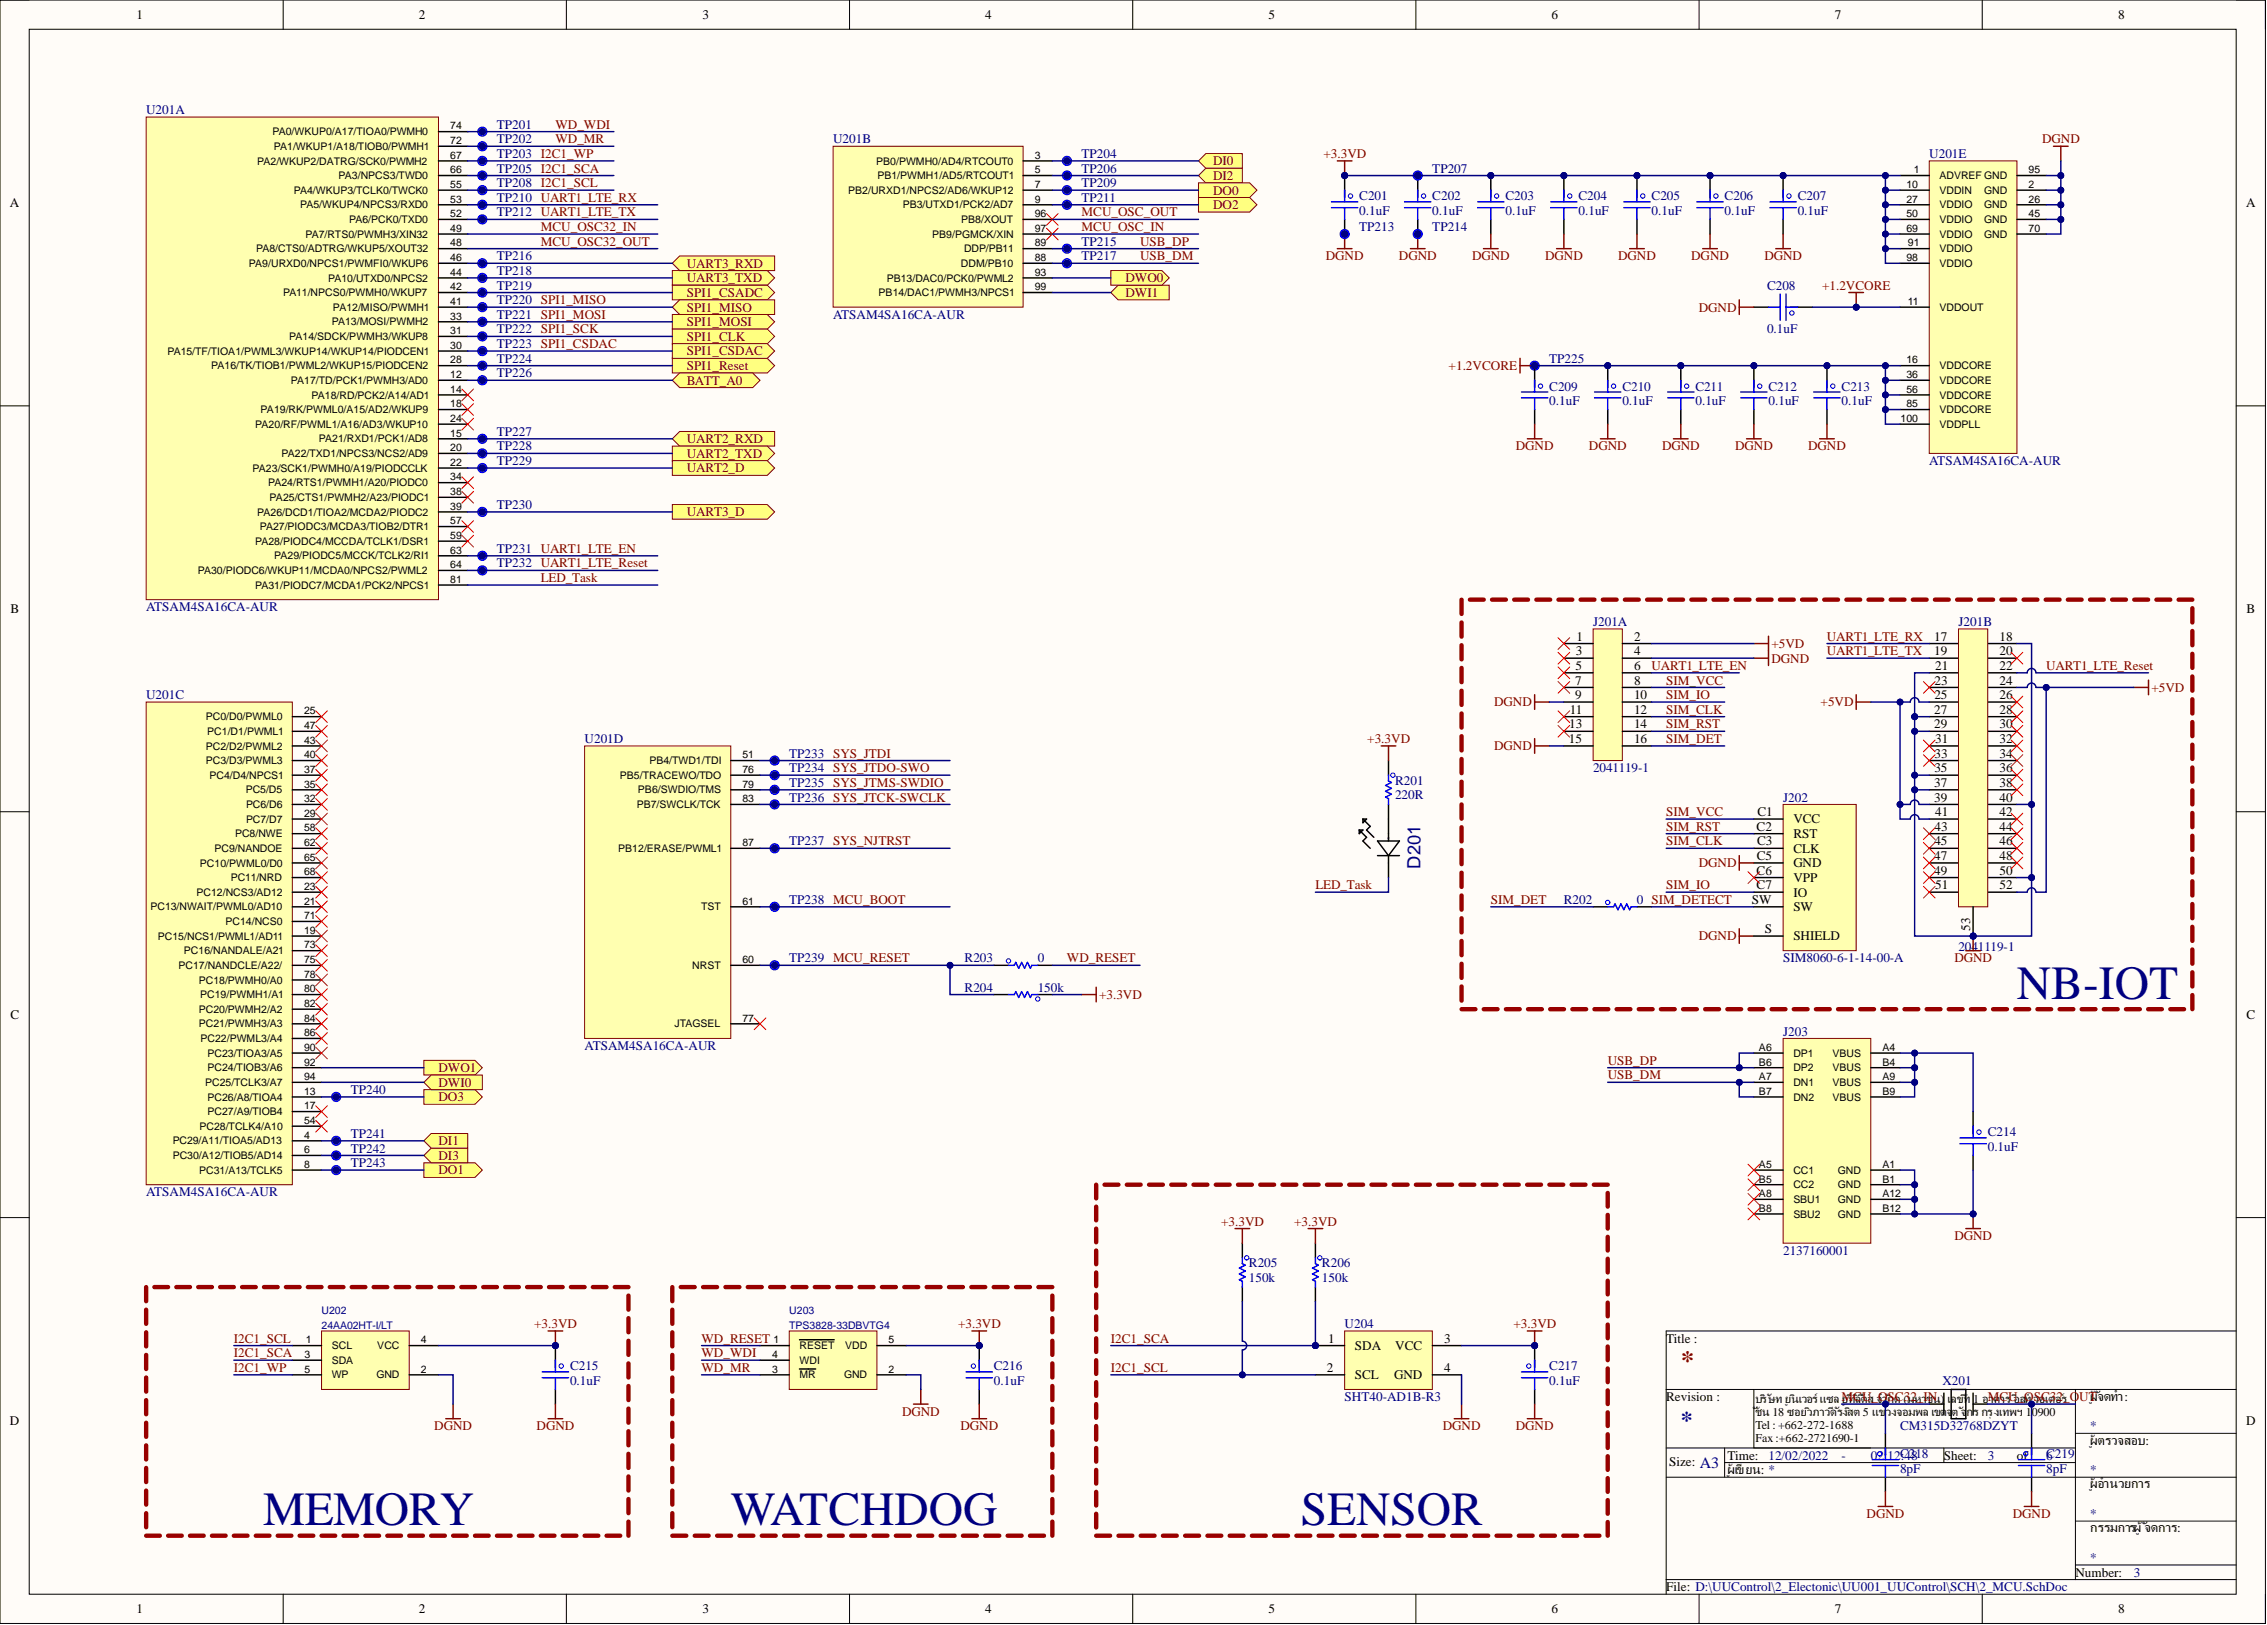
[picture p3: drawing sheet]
<svg xmlns="http://www.w3.org/2000/svg" width="393mm" height="282mm" viewBox="0 0 393 282" stroke-linecap="round" stroke-linejoin="round" font-family="sans-serif">
<defs><g id="words">
<g font-size="8.2" fill="#000080">
<text x="350" y="173.3">NB-IOT</text>
<text x="45.6" y="264.6">MEMORY</text>
<text x="126.8" y="264.6">WATCHDOG</text>
<text x="225.7" y="264.6">SENSOR</text>
</g>
<text font-size="4.6" fill="#800000" x="291.6" y="237.5">*</text>
<text font-size="4.1" fill="#000080" x="291.6" y="247.7">*</text>
<text font-size="3.2" fill="#000080" x="246.5" y="150.7" transform="rotate(-90 246.5 150.7)">D201</text>
<text font-size="2.7" fill="#000080" x="294.9" y="254.6">A3</text>
<g font-size="2.3">
<text x="23.7" y="3.3">1</text>
<text x="72.7" y="3.3">2</text>
<text x="121.9" y="3.3">3</text>
<text x="170.9" y="3.3">4</text>
<text x="220.1" y="3.3">5</text>
<text x="269.2" y="3.3">6</text>
<text x="318.3" y="3.3">7</text>
<text x="367.5" y="3.3">8</text>
<text x="1.7" y="36">A</text>
<text x="389.7" y="36">A</text>
<text x="1.8" y="106.4">B</text>
<text x="389.8" y="106.4">B</text>
<text x="273.4" y="113.7">3</text>
<text x="273.5" y="111.1">1</text>
<text x="283.5" y="111.1">2</text>
<text x="283.5" y="113.7">4</text>
<text x="335.6" y="111.1">17</text>
<text x="335.6" y="113.7">19</text>
<text x="346.9" y="111.1">18</text>
<text x="346.9" y="113.7">20</text>
<text x="273.3" y="118.7">7</text>
<text x="273.4" y="116.2">5</text>
<text x="283.5" y="116.2">6</text>
<text x="283.5" y="118.7">8</text>
<text x="335.7" y="118.7">23</text>
<text x="335.8" y="116.2">21</text>
<text x="346.9" y="116.2">22</text>
<text x="346.9" y="118.7">24</text>
<text x="272.4" y="123.8">11</text>
<text x="273.3" y="121.3">9</text>
<text x="283.5" y="121.3">10</text>
<text x="283.5" y="123.8">12</text>
<text x="335.6" y="123.8">27</text>
<text x="335.6" y="121.3">25</text>
<text x="346.9" y="121.3">26</text>
<text x="346.9" y="123.8">28</text>
<text x="272.2" y="128.9">15</text>
<text x="272.3" y="126.3">13</text>
<text x="283.5" y="126.3">14</text>
<text x="283.5" y="128.9">16</text>
<text x="335.6" y="126.3">29</text>
<text x="335.7" y="131.4">33</text>
<text x="335.8" y="128.9">31</text>
<text x="346.9" y="126.3">30</text>
<text x="346.9" y="128.9">32</text>
<text x="346.9" y="131.4">34</text>
<text x="335.6" y="136.5">37</text>
<text x="335.6" y="134">35</text>
<text x="346.9" y="134">36</text>
<text x="346.9" y="136.5">38</text>
<text x="304.9" y="141.6">C1</text>
<text x="311.2" y="142.8">VCC</text>
<text x="335.6" y="139">39</text>
<text x="335.8" y="141.6">41</text>
<text x="346.9" y="139">40</text>
<text x="346.9" y="141.6">42</text>
<text x="304.8" y="144.1">C2</text>
<text x="304.8" y="149.2">C5</text>
<text x="304.9" y="146.6">C3</text>
<text x="311.2" y="145.4">RST</text>
<text x="311.2" y="147.9">CLK</text>
<text x="335.6" y="149.2">47</text>
<text x="335.6" y="146.6">45</text>
<text x="335.7" y="144.1">43</text>
<text x="346.9" y="144.1">44</text>
<text x="346.9" y="146.6">46</text>
<text x="346.9" y="149.2">48</text>
<text x="304.8" y="151.7">C6</text>
<text x="304.8" y="154.2">C7</text>
<text x="311.2" y="150.4">GND</text>
<text x="311.2" y="153">VPP</text>
<text x="311.2" y="155.5">IO</text>
<text x="335.6" y="151.7">49</text>
<text x="335.8" y="154.2">51</text>
<text x="346.9" y="151.7">50</text>
<text x="346.9" y="154.2">52</text>
<text x="303.9" y="156.8">SW</text>
<text x="306.2" y="161.9">S</text>
<text x="311.2" y="158.1">SW</text>
<text x="341.8" y="161.4" transform="rotate(-90 341.8 161.4)">53</text>
<text x="311.2" y="163.1">SHIELD</text>
<text x="1.8" y="176.8">C</text>
<text x="389.8" y="176.8">C</text>
<text x="230.4" y="232.9">1</text>
<text x="250.6" y="232.9">3</text>
<text x="289.1" y="232.9">Title :</text>
<text x="230.2" y="238">2</text>
<text x="235.1" y="234.2">SDA</text>
<text x="235.1" y="239.2">SCL</text>
<text x="241.9" y="239.2">GND</text>
<text x="242.1" y="234.2">VCC</text>
<text x="250.6" y="238">4</text>
<text x="289.1" y="243">Revision :</text>
<text x="362.6" y="243">ผจดทำ:</text>
<text x="1.7" y="247.2">D</text>
<text x="362.6" y="250.6">ผู้ตรวจสอบ:</text>
<text x="389.7" y="247.2">D</text>
<text x="289.6" y="254.2">Size:</text>
<text x="299.8" y="253.2">Time:</text>
<text x="299.8" y="255.6">ผู้เขียน: *</text>
<text x="337.3" y="253.2">Sheet:</text>
<text x="350" y="253.2">of</text>
<text x="362.6" y="258.2">ผู้อำนวยการ</text>
<text x="362.6" y="265.8">กรรมการผู้จัดการ:</text>
<text x="360.1" y="273.5">Number:</text>
<text x="23.7" y="279.8">1</text>
<text x="72.7" y="279.8">2</text>
<text x="121.9" y="279.8">3</text>
<text x="170.9" y="279.8">4</text>
<text x="220.1" y="279.8">5</text>
<text x="269.2" y="279.8">6</text>
<text x="289.1" y="276">File: D:\UUControl\2_Electonic\UU001_UUControl\SCH\2_MCU.SchDoc</text>
<text x="318.3" y="279.8">7</text>
<text x="367.5" y="279.8">8</text>
</g>
<g font-size="2.3" fill="#000080">
<text x="25.4" y="19.8">U201A</text>
<text x="86.2" y="22.3">TP201</text>
<text x="86.2" y="27.4">TP203 I2C1_WP</text>
<text x="86.2" y="29.9">TP205 I2C1_SCA</text>
<text x="86.2" y="24.9">TP202</text>
<text x="144.5" y="24.9">U201B</text>
<text x="187.7" y="29.9">TP206</text>
<text x="187.7" y="27.4">TP204</text>
<text x="248.5" y="29.9">TP207</text>
<text x="334.7" y="27.4">U201E</text>
<text x="86.2" y="35">TP210 UART1_LTE_RX</text>
<text x="86.2" y="32.5">TP208 I2C1_SCL</text>
<text x="187.7" y="32.5">TP209</text>
<text x="187.7" y="35">TP211</text>
<text x="235.8" y="34.8">C201</text>
<text x="248.5" y="34.8">C202</text>
<text x="261.2" y="34.8">C203</text>
<text x="273.9" y="34.8">C204</text>
<text x="286.6" y="34.8">C205</text>
<text x="299.2" y="34.8">C206</text>
<text x="311.9" y="34.8">C207</text>
<text x="86.2" y="37.6">TP212 UART1_LTE_TX</text>
<text x="235.8" y="37.3">0.1uF</text>
<text x="235.8" y="40.1">TP213</text>
<text x="248.5" y="37.3">0.1uF</text>
<text x="248.5" y="40.1">TP214</text>
<text x="261.2" y="37.3">0.1uF</text>
<text x="273.9" y="37.3">0.1uF</text>
<text x="286.6" y="37.3">0.1uF</text>
<text x="299.2" y="37.3">0.1uF</text>
<text x="311.9" y="37.3">0.1uF</text>
<text x="86.2" y="45.2">TP216</text>
<text x="86.2" y="47.7">TP218</text>
<text x="187.7" y="45.2">TP217</text>
<text x="187.7" y="42.6">TP215</text>
<text x="86.2" y="50.2">TP219</text>
<text x="86.2" y="52.8">TP220 SPI1_MISO</text>
<text x="306.6" y="50.2">C208</text>
<text x="86.2" y="57.8">TP222 SPI1_SCK</text>
<text x="86.2" y="55.3">TP221 SPI1_MOSI</text>
<text x="144.5" y="55.3">ATSAM4SA16CA-AUR</text>
<text x="306.6" y="57.8">0.1uF</text>
<text x="86.2" y="65.5">TP226</text>
<text x="86.2" y="60.4">TP223 SPI1_CSDAC</text>
<text x="86.2" y="62.9">TP224</text>
<text x="268.8" y="62.9">TP225</text>
<text x="268.8" y="67.7">C209</text>
<text x="268.8" y="70.3">0.1uF</text>
<text x="281.5" y="67.7">C210</text>
<text x="281.5" y="70.3">0.1uF</text>
<text x="294.2" y="67.7">C211</text>
<text x="294.2" y="70.3">0.1uF</text>
<text x="306.9" y="67.7">C212</text>
<text x="306.9" y="70.3">0.1uF</text>
<text x="319.5" y="67.7">C213</text>
<text x="319.5" y="70.3">0.1uF</text>
<text x="86.2" y="75.6">TP227</text>
<text x="86.2" y="80.7">TP229</text>
<text x="86.2" y="78.1">TP228</text>
<text x="334.7" y="80.7">ATSAM4SA16CA-AUR</text>
<text x="86.2" y="88.3">TP230</text>
<text x="86.2" y="95.9">TP231 UART1_LTE_EN</text>
<text x="86.2" y="98.4">TP232 UART1_LTE_Reset</text>
<text x="25.4" y="106">ATSAM4SA16CA-AUR</text>
<text x="276.4" y="108.6">J201A</text>
<text x="339.8" y="108.6">J201B</text>
<text x="25.4" y="121.3">U201C</text>
<text x="101.4" y="128.9">U201D</text>
<text x="136.9" y="131.4">TP233 SYS_JTDI</text>
<text x="136.9" y="136.5">TP235 SYS_JTMS-SWDIO</text>
<text x="136.9" y="134">TP234 SYS_JTDO-SWO</text>
<text x="242.1" y="136.1">R201</text>
<text x="276.4" y="134">2041119-1</text>
<text x="136.9" y="139">TP236 SYS_JTCK-SWCLK</text>
<text x="242.1" y="138.6">220R</text>
<text x="309.4" y="139">J202</text>
<text x="136.9" y="146.6">TP237 SYS_NJTRST</text>
<text x="136.9" y="156.8">TP238 MCU_BOOT</text>
<text x="271.3" y="156.8">R202</text>
<text x="284" y="156.8">0 SIM_DETECT</text>
<text x="136.9" y="166.9">TP239 MCU_RESET</text>
<text x="167.4" y="166.9">R203</text>
<text x="180.1" y="166.9">0</text>
<text x="309.4" y="166.9">SIM8060-6-1-14-00-A</text>
<text x="339.8" y="164.9">2041119-1</text>
<text x="167.4" y="172">R204</text>
<text x="180.1" y="172">150k</text>
<text x="309.4" y="179.6">J203</text>
<text x="101.4" y="182.2">ATSAM4SA16CA-AUR</text>
<text x="60.9" y="189.8">TP240</text>
<text x="60.9" y="197.4">TP241</text>
<text x="344.9" y="197.1">C214</text>
<text x="60.9" y="202.5">TP243</text>
<text x="60.9" y="199.9">TP242</text>
<text x="344.9" y="199.7">0.1uF</text>
<text x="25.4" y="207.5">ATSAM4SA16CA-AUR</text>
<text x="216.7" y="219.8">R205</text>
<text x="229.4" y="219.8">R206</text>
<text x="309.4" y="217.7">2137160001</text>
<text x="216.7" y="222.4">150k</text>
<text x="229.4" y="222.4">150k</text>
<text x="233.3" y="230.4">U204</text>
<text x="98.9" y="237.7">C215</text>
<text x="172.4" y="237.7">C216</text>
<text x="268.8" y="237.7">C217</text>
<text x="98.9" y="240.3">0.1uF</text>
<text x="172.4" y="240.3">0.1uF</text>
<text x="233.3" y="243">SHT40-AD1B-R3</text>
<text x="268.8" y="240.3">0.1uF</text>
<text x="337" y="240.3">X201</text>
<text x="329.7" y="248.1">CM315D32768DZYT</text>
<text x="362.6" y="248.1">*</text>
<text x="306.9" y="253.2">12/02/2022</text>
<text x="319.5" y="253.2">-</text>
<text x="324.6" y="253.2">02:12:48</text>
<text x="329.7" y="252.9">C218</text>
<text x="329.7" y="255.5">8pF</text>
<text x="344.9" y="253.2">3</text>
<text x="355" y="253.2">6</text>
<text x="355" y="252.9">C219</text>
<text x="355" y="255.5">8pF</text>
<text x="362.6" y="255.7">*</text>
<text x="362.6" y="263.3">*</text>
<text x="362.6" y="270.9">*</text>
<text x="370.2" y="273.5">3</text>
</g>
<g font-size="2.3" fill="#800000">
<text x="96.4" y="22.3">WD_WDI</text>
<text x="96.4" y="24.9">WD_MR</text>
<text x="210.5" y="28.7">DI0</text>
<text x="229.6" y="27.4">+3.3VD</text>
<text x="354.3" y="24.9">DGND</text>
<text x="210.5" y="31.2">DI2</text>
<text x="210.5" y="33.7">DO0</text>
<text x="93.8" y="40.1">MCU_OSC32_IN</text>
<text x="187.7" y="40.1">MCU_OSC_IN</text>
<text x="187.7" y="37.6">MCU_OSC_OUT</text>
<text x="210.5" y="36.3">DO2</text>
<text x="93.8" y="42.6">MCU_OSC32_OUT</text>
<text x="119.2" y="46.4">UART3_RXD</text>
<text x="197.8" y="45.2">USB_DM</text>
<text x="197.8" y="42.6">USB_DP</text>
<text x="230.1" y="45.2">DGND</text>
<text x="242.7" y="45.2">DGND</text>
<text x="255.4" y="45.2">DGND</text>
<text x="268.1" y="45.2">DGND</text>
<text x="280.8" y="45.2">DGND</text>
<text x="293.5" y="45.2">DGND</text>
<text x="306.1" y="45.2">DGND</text>
<text x="119.2" y="49">UART3_TXD</text>
<text x="119.2" y="51.5">SPI1_CSADC</text>
<text x="195.3" y="51.5">DWI1</text>
<text x="195.3" y="49">DWO0</text>
<text x="316.1" y="50.2">+1.2VCORE</text>
<text x="119.2" y="54">SPI1_MISO</text>
<text x="119.2" y="56.6">SPI1_MOSI</text>
<text x="119.2" y="59.1">SPI1_CLK</text>
<text x="294.8" y="54">DGND</text>
<text x="119.2" y="64.2">SPI1_Reset</text>
<text x="119.2" y="61.7">SPI1_CSDAC</text>
<text x="251.4" y="64.2">+1.2VCORE</text>
<text x="119.2" y="66.7">BATT_A0</text>
<text x="119.2" y="76.9">UART2_RXD</text>
<text x="119.2" y="79.4">UART2_TXD</text>
<text x="119.2" y="81.9">UART2_D</text>
<text x="263" y="78.1">DGND</text>
<text x="275.7" y="78.1">DGND</text>
<text x="288.4" y="78.1">DGND</text>
<text x="301.1" y="78.1">DGND</text>
<text x="313.7" y="78.1">DGND</text>
<text x="119.2" y="89.6">UART3_D</text>
<text x="93.8" y="101">LED_Task</text>
<text x="307.4" y="112.4">+5VD</text>
<text x="317" y="113.7">UART1_LTE_TX</text>
<text x="317" y="111.1">UART1_LTE_RX</text>
<text x="286.6" y="116.2">UART1_LTE_EN</text>
<text x="289.1" y="118.7">SIM_VCC</text>
<text x="307.4" y="114.9">DGND</text>
<text x="355" y="116.2">UART1_LTE_Reset</text>
<text x="259.3" y="122.5">DGND</text>
<text x="289.1" y="121.3">SIM_IO</text>
<text x="289.1" y="123.8">SIM_CLK</text>
<text x="315.9" y="122.5">+5VD</text>
<text x="373.3" y="120">+5VD</text>
<text x="237.2" y="128.9">+3.3VD</text>
<text x="259.3" y="130.1">DGND</text>
<text x="289.1" y="126.3">SIM_RST</text>
<text x="289.1" y="128.9">SIM_DET</text>
<text x="289.1" y="141.6">SIM_VCC</text>
<text x="289.1" y="146.6">SIM_CLK</text>
<text x="289.1" y="144.1">SIM_RST</text>
<text x="228.2" y="154.2">LED_Task</text>
<text x="289.1" y="154.2">SIM_IO</text>
<text x="294.8" y="150.4">DGND</text>
<text x="258.7" y="156.8">SIM_DET</text>
<text x="185.1" y="166.9">WD_RESET</text>
<text x="294.8" y="163.1">DGND</text>
<text x="339.1" y="166.9">DGND</text>
<text x="190.7" y="173.3">+3.3VD</text>
<text x="76.1" y="186">DWO1</text>
<text x="279" y="184.7">USB_DP</text>
<text x="76.1" y="191">DO3</text>
<text x="76.1" y="188.5">DWI0</text>
<text x="279" y="187.2">USB_DM</text>
<text x="76.1" y="203.7">DO1</text>
<text x="76.1" y="201.2">DI3</text>
<text x="76.1" y="198.6">DI1</text>
<text x="211.9" y="212.6">+3.3VD</text>
<text x="224.6" y="212.6">+3.3VD</text>
<text x="339.1" y="215.1">DGND</text>
<text x="40.6" y="232.9">I2C1_SCL</text>
<text x="92.7" y="230.4">+3.3VD</text>
<text x="121.7" y="232.9">WD_RESET</text>
<text x="166.2" y="230.4">+3.3VD</text>
<text x="192.7" y="232.9">I2C1_SCA</text>
<text x="262.6" y="230.4">+3.3VD</text>
<text x="40.6" y="235.4">I2C1_SCA</text>
<text x="40.6" y="238">I2C1_WP</text>
<text x="121.7" y="235.4">WD_WDI</text>
<text x="121.7" y="238">WD_MR</text>
<text x="192.7" y="238">I2C1_SCL</text>
<text x="156.5" y="245.6">DGND</text>
<text x="75.4" y="248.1">DGND</text>
<text x="93.1" y="248.1">DGND</text>
<text x="166.7" y="248.1">DGND</text>
<text x="250.3" y="248.1">DGND</text>
<text x="263" y="248.1">DGND</text>
<text x="323.9" y="263.3">DGND</text>
<text x="349.2" y="263.3">DGND</text>
</g>
<g font-size="2.1">
<text x="304.6" y="243.3">บริษัท ยูนิเวอร์แซล MCU_OSC32_IN</text>
<text x="304.6" y="245.6">ชั้น 18 ซอยวิภาวดีรังสิต 5 แขวงจอมพล เขตจตุจั</text>
<text x="319.7" y="243.3">ยูทีลิตี้ส์ จำกัด (มหาชน)</text>
<text x="337.9" y="243.3">เลขที่ 1 อาMCU_OSC32_OUTู้ั</text>
<text x="341.2" y="245.6">กร กรุงเทพฯ 1</text>
<text x="345.9" y="243.3">คาร อีสท์วอเตอร์</text>
<text x="352.5" y="245.6">0900</text>
<text x="304.6" y="247.9">Tel : +662-272-1688</text>
<text x="304.6" y="250.2">Fax:+662-2721690-1</text>
</g>
<g font-size="1.8">
<text x="47.3" y="23.5">PA0/WKUP0/A17/TIOA0/PWMH0</text>
<text x="78.1" y="22.5">74</text>
<text x="44.6" y="28.5">PA2/WKUP2/DATRG/SCK0/PWMH2</text>
<text x="47.5" y="26">PA1/WKUP1/A18/TIOB0/PWMH1</text>
<text x="78.1" y="25">72</text>
<text x="78.1" y="27.5">67</text>
<text x="152" y="28.5">PB0/PWMH0/AD4/RTCOUT0</text>
<text x="179.5" y="27.5">3</text>
<text x="51" y="33.6">PA4/WKUP3/TCLK0/TWCK0</text>
<text x="58.7" y="31.1">PA3/NPCS3/TWD0</text>
<text x="78.1" y="30.1">66</text>
<text x="78.1" y="32.6">55</text>
<text x="78.1" y="35.1">53</text>
<text x="147.2" y="33.6">PB2/URXD1/NPCS2/AD6/WKUP12</text>
<text x="152.2" y="31.1">PB1/PWMH1/AD5/RTCOUT1</text>
<text x="179.5" y="35.1">9</text>
<text x="179.5" y="32.6">7</text>
<text x="179.5" y="30.1">5</text>
<text x="330.8" y="35.1">27</text>
<text x="330.8" y="32.6">10</text>
<text x="332" y="30.1">1</text>
<text x="336.5" y="33.6">VDDIN</text>
<text x="336.5" y="31.1">ADVREF GND</text>
<text x="344.3" y="33.6">GND</text>
<text x="352" y="35.1">26</text>
<text x="352" y="32.6">2</text>
<text x="352" y="30.1">95</text>
<text x="52.1" y="36.2">PA5/WKUP4/NPCS3/RXD0</text>
<text x="53" y="41.2">PA7/RTS0/PWMH3/XIN32</text>
<text x="60.6" y="38.7">PA6/PCK0/TXD0</text>
<text x="78.1" y="40.2">49</text>
<text x="78.1" y="37.7">52</text>
<text x="156.6" y="36.2">PB3/UTXD1/PCK2/AD7</text>
<text x="161.8" y="41.2">PB9/PGMCK/XIN</text>
<text x="166.8" y="38.7">PB8/XOUT</text>
<text x="179.5" y="40.2">97</text>
<text x="179.5" y="37.7">96</text>
<text x="330.8" y="37.7">50</text>
<text x="330.8" y="40.2">69</text>
<text x="336.5" y="38.7">VDDIO</text>
<text x="336.5" y="36.2">VDDIO</text>
<text x="336.5" y="41.2">VDDIO</text>
<text x="344.3" y="38.7">GND</text>
<text x="344.3" y="36.2">GND</text>
<text x="344.3" y="41.2">GND</text>
<text x="352" y="37.7">45</text>
<text x="352" y="40.2">70</text>
<text x="43.2" y="46.3">PA9/URXD0/NPCS1/PWMFI0/WKUP6</text>
<text x="44.4" y="43.8">PA8/CTS0/ADTRG/WKUP5/XOUT32</text>
<text x="78.1" y="42.8">48</text>
<text x="78.1" y="45.3">46</text>
<text x="78.1" y="47.8">44</text>
<text x="166.7" y="46.3">DDM/PB10</text>
<text x="167.3" y="43.8">DDP/PB11</text>
<text x="179.5" y="47.8">93</text>
<text x="179.5" y="42.8">89</text>
<text x="179.5" y="45.3">88</text>
<text x="330.8" y="45.3">98</text>
<text x="331" y="42.8">91</text>
<text x="336.5" y="46.3">VDDIO</text>
<text x="336.5" y="43.8">VDDIO</text>
<text x="49.2" y="51.4">PA11/NPCS0/PWMH0/WKUP7</text>
<text x="56.9" y="48.8">PA10/UTXD0/NPCS2</text>
<text x="57.8" y="53.9">PA12/MISO/PWMH1</text>
<text x="78.1" y="50.4">42</text>
<text x="78.1" y="52.9">41</text>
<text x="152.5" y="51.4">PB14/DAC1/PWMH3/NPCS1</text>
<text x="153.8" y="48.8">PB13/DAC0/PCK0/PWML2</text>
<text x="179.5" y="50.4">99</text>
<text x="331" y="52.9">11</text>
<text x="336.5" y="53.9">VDDOUT</text>
<text x="50.2" y="59">PA14/SDCK/PWMH3/WKUP8</text>
<text x="57.6" y="56.5">PA13/MOSI/PWMH2</text>
<text x="78.1" y="55.4">33</text>
<text x="78.1" y="58">31</text>
<text x="29" y="61.5">PA15/TF/TIOA1/PWML3/WKUP14/WKUP14/PIODCEN1</text>
<text x="36.6" y="64.1">PA16/TK/TIOB1/PWML2/WKUP15/PIODCEN2</text>
<text x="78.1" y="60.5">30</text>
<text x="78.1" y="63">28</text>
<text x="78.1" y="65.6">12</text>
<text x="330.8" y="65.6">36</text>
<text x="330.8" y="63">16</text>
<text x="336.5" y="64.1">VDDCORE</text>
<text x="45.2" y="71.7">PA19/RK/PWML0/A15/AD2/WKUP9</text>
<text x="50.5" y="66.6">PA17/TD/PCK1/PWMH3/AD0</text>
<text x="54.1" y="69.1">PA18/RD/PCK2/A14/AD1</text>
<text x="78.1" y="70.7">18</text>
<text x="78.1" y="68.1">14</text>
<text x="330.8" y="70.7">85</text>
<text x="330.8" y="68.1">56</text>
<text x="336.5" y="66.6">VDDCORE</text>
<text x="336.5" y="71.7">VDDCORE</text>
<text x="336.5" y="69.1">VDDCORE</text>
<text x="44.3" y="74.2">PA20/RF/PWML1/A16/AD3/WKUP10</text>
<text x="55.3" y="76.7">PA21/RXD1/PCK1/AD8</text>
<text x="78.1" y="73.2">24</text>
<text x="78.1" y="75.7">15</text>
<text x="329.8" y="73.2">100</text>
<text x="336.5" y="74.2">VDDPLL</text>
<text x="43.8" y="81.8">PA23/SCK1/PWMH0/A19/PIODCCLK</text>
<text x="48.9" y="79.3">PA22/TXD1/NPCS3/NCS2/AD9</text>
<text x="78.1" y="83.3">34</text>
<text x="78.1" y="80.8">22</text>
<text x="78.1" y="78.3">20</text>
<text x="44.6" y="89.4">PA26/DCD1/TIOA2/MCDA2/PIODC2</text>
<text x="46.5" y="84.4">PA24/RTS1/PWMH1/A20/PIODC0</text>
<text x="46.8" y="86.9">PA25/CTS1/PWMH2/A23/PIODC1</text>
<text x="78.1" y="88.4">39</text>
<text x="78.1" y="85.9">38</text>
<text x="44.3" y="94.5">PA28/PIODC4/MCCDA/TCLK1/DSR1</text>
<text x="45.1" y="92">PA27/PIODC3/MCDA3/TIOB2/DTR1</text>
<text x="78.1" y="93.5">59</text>
<text x="78.1" y="91">57</text>
<text x="34.3" y="99.6">PA30/PIODC6/WKUP11/MCDA0/NPCS2/PWML2</text>
<text x="47.6" y="97">PA29/PIODC5/MCCK/TCLK2/RI1</text>
<text x="78.1" y="101.1">81</text>
<text x="78.1" y="98.6">64</text>
<text x="78.1" y="96">63</text>
<text x="44.3" y="102.1">PA31/PIODC7/MCDA1/PCK2/NPCS1</text>
<text x="35.7" y="124.9">PC0/D0/PWML0</text>
<text x="52.7" y="123.9">25</text>
<text x="35.7" y="130">PC2/D2/PWML2</text>
<text x="36" y="127.5">PC1/D1/PWML1</text>
<text x="52.7" y="126.5">47</text>
<text x="52.7" y="129">43</text>
<text x="52.7" y="131.5">40</text>
<text x="128.8" y="131.5">51</text>
<text x="35.7" y="132.6">PC3/D3/PWML3</text>
<text x="36.3" y="135.1">PC4/D4/NPCS1</text>
<text x="42.6" y="137.6">PC5/D5</text>
<text x="52.7" y="134.1">37</text>
<text x="52.7" y="136.6">35</text>
<text x="107.6" y="135.1">PB5/TRACEWO/TDO</text>
<text x="110.7" y="137.6">PB6/SWDIO/TMS</text>
<text x="112.7" y="132.6">PB4/TWD1/TDI</text>
<text x="128.8" y="136.6">79</text>
<text x="128.8" y="134.1">76</text>
<text x="42.7" y="140.2">PC6/D6</text>
<text x="42.7" y="142.7">PC7/D7</text>
<text x="52.7" y="139.2">32</text>
<text x="52.7" y="141.7">29</text>
<text x="110.5" y="140.2">PB7/SWCLK/TCK</text>
<text x="128.8" y="139.2">83</text>
<text x="37.2" y="147.8">PC9/NANDOE</text>
<text x="40.8" y="145.2">PC8/NWE</text>
<text x="52.7" y="149.3">65</text>
<text x="52.7" y="146.8">62</text>
<text x="52.7" y="144.2">58</text>
<text x="107.3" y="147.8">PB12/ERASE/PWML1</text>
<text x="128.8" y="146.8">87</text>
<text x="34.1" y="155.4">PC12/NCS3/AD12</text>
<text x="34.7" y="150.3">PC10/PWML0/D0</text>
<text x="40.1" y="152.9">PC11/NRD</text>
<text x="52.7" y="154.4">23</text>
<text x="52.7" y="151.8">68</text>
<text x="26.1" y="157.9">PC13/NWAIT/PWML0/AD10</text>
<text x="39.1" y="160.5">PC14/NCS0</text>
<text x="52.7" y="156.9">21</text>
<text x="52.7" y="162">19</text>
<text x="52.7" y="159.5">71</text>
<text x="121.6" y="157.9">TST</text>
<text x="128.8" y="156.9">61</text>
<text x="27.4" y="163">PC15/NCS1/PWML1/AD11</text>
<text x="31.9" y="165.5">PC16/NANDALE/A21</text>
<text x="52.7" y="167.1">75</text>
<text x="52.7" y="164.5">73</text>
<text x="128.8" y="167.1">60</text>
<text x="31" y="168.1">PC17/NANDCLE/A22/</text>
<text x="34.5" y="170.6">PC18/PWMH0/A0</text>
<text x="34.7" y="173.1">PC19/PWMH1/A1</text>
<text x="52.7" y="172.1">80</text>
<text x="52.7" y="169.6">78</text>
<text x="120.1" y="168.1">NRST</text>
<text x="34.5" y="178.2">PC21/PWMH3/A3</text>
<text x="34.5" y="175.7">PC20/PWMH2/A2</text>
<text x="52.7" y="179.7">86</text>
<text x="52.7" y="177.2">84</text>
<text x="52.7" y="174.7">82</text>
<text x="117" y="178.2">JTAGSEL</text>
<text x="128.8" y="177.2">77</text>
<text x="34.8" y="180.8">PC22/PWML3/A4</text>
<text x="36" y="185.8">PC24/TIOB3/A6</text>
<text x="36" y="183.3">PC23/TIOA3/A5</text>
<text x="52.7" y="184.8">92</text>
<text x="52.7" y="182.3">90</text>
<text x="305.2" y="184.8">B6</text>
<text x="305.2" y="182.3">A6</text>
<text x="311.2" y="185.8">DP2</text>
<text x="311.2" y="183.3">DP1</text>
<text x="318" y="185.8">VBUS</text>
<text x="318" y="183.3">VBUS</text>
<text x="326.6" y="184.8">B4</text>
<text x="326.6" y="182.3">A4</text>
<text x="35.6" y="188.4">PC25/TCLK3/A7</text>
<text x="36" y="190.9">PC26/A8/TIOA4</text>
<text x="52.7" y="189.9">13</text>
<text x="52.7" y="187.4">94</text>
<text x="305.2" y="189.9">B7</text>
<text x="305.2" y="187.4">A7</text>
<text x="311.2" y="190.9">DN2</text>
<text x="311.2" y="188.4">DN1</text>
<text x="318" y="190.9">VBUS</text>
<text x="318" y="188.4">VBUS</text>
<text x="326.6" y="189.9">B9</text>
<text x="326.6" y="187.4">A9</text>
<text x="34.6" y="196">PC28/TCLK4/A10</text>
<text x="36" y="193.4">PC27/A9/TIOB4</text>
<text x="52.7" y="192.4">17</text>
<text x="52.7" y="197.5">4</text>
<text x="52.7" y="195">54</text>
<text x="30" y="201.1">PC30/A12/TIOB5/AD14</text>
<text x="30" y="198.5">PC29/A11/TIOA5/AD13</text>
<text x="34.6" y="203.6">PC31/A13/TCLK5</text>
<text x="52.7" y="202.6">8</text>
<text x="52.7" y="200">6</text>
<text x="305.2" y="202.6">A5</text>
<text x="311.2" y="203.6">CC1</text>
<text x="318.9" y="203.6">GND</text>
<text x="326.6" y="202.6">A1</text>
<text x="305.2" y="205.1">B5</text>
<text x="305.2" y="207.7">A8</text>
<text x="311.2" y="206.1">CC2</text>
<text x="311.2" y="208.7">SBU1</text>
<text x="318.9" y="208.7">GND</text>
<text x="318.9" y="206.1">GND</text>
<text x="326.6" y="207.7">A12</text>
<text x="326.6" y="205.1">B1</text>
<text x="305.2" y="210.2">B8</text>
<text x="311.2" y="211.2">SBU2</text>
<text x="318.9" y="211.2">GND</text>
<text x="326.6" y="210.2">B12</text>
<text x="53.1" y="233">1</text>
<text x="73" y="233">4</text>
<text x="134.2" y="233">1</text>
<text x="154.2" y="233">5</text>
<text x="52.8" y="235.6">3</text>
<text x="52.8" y="238.1">5</text>
<text x="57.6" y="236.6">SDA</text>
<text x="57.6" y="234">SCL</text>
<text x="57.6" y="239.1">WP</text>
<text x="65.3" y="239.1">GND</text>
<text x="65.5" y="234">VCC</text>
<text x="73" y="238.1">2</text>
<text x="134" y="235.6">4</text>
<text x="134" y="238.1">3</text>
<text x="138.7" y="236.6">WDI</text>
<text x="138.7" y="239.1">MR</text>
<text x="138.7" y="234">RESET</text>
<text x="146.5" y="239.1">GND</text>
<text x="146.7" y="234">VDD</text>
<text x="154.2" y="238.1">2</text>
</g>
<g font-size="1.8" fill="#000080">
<text x="55.8" y="227.9">U202</text>
<text x="136.9" y="227.9">U203</text>
<text x="55.8" y="230.5">24AA02HT-I/LT</text>
<text x="136.9" y="230.5">TPS3828-33DBVTG4</text>
</g>
</g></defs>
<path d="M0 0h393.1v281.6h-393.1z" fill-rule="evenodd" fill="#fffcf8"/>
<path d="M0 0h393.1v281.6h-393.1z" fill="none" stroke="#000" stroke-width=".17"/>
<path d="M5.1 5.1h382.9v271.4h-382.9z" fill-rule="evenodd" fill="#fffcf8"/>
<g fill="none" stroke="#000" stroke-width=".17">
<path d="M0 0h5.1M5.1 5.1h382.9v271.4h-382.9zM49.1 0v5.1M98.3 0v5.1M147.4 0v5.1M196.5 0v5.1M245.7 0v5.1M294.8 0v5.1M343.9 0v5.1M388 0h5.1v5.1M0 70.4h5.1M388 70.4h5.1"/>
<path d="M0 140.8h5.1M388 140.8h5.1M0 211.2h5.1M388 211.2h5.1M388 230.9h-98.9v45.6M289.1 251.2h71M289.1 256.2h98.9M289.1 241h98.9M299.2 251.2v5M299.2 253.7h60.9M304.3 241v10.2M337.3 251.2v2.5"/>
<path d="M360.1 248.6h27.9M360.1 241v33M49.1 276.5v5.1M98.3 276.5v5.1M147.4 276.5v5.1M196.5 276.5v5.1M245.7 276.5v5.1M289.1 274h98.9M294.8 276.5v5.1M343.9 276.5v5.1M360.1 263.8h27.9M360.1 271.5h27.9"/>
<path d="M393.1 276.5v5.1"/>
</g>
<path d="M117.9 74.8h16.5v2.6h-16.5l-1.2-1.3z" fill-rule="evenodd" fill="#ffff80"/>
<path d="M117.9 74.8h16.5v2.6h-16.5l-1.2-1.3z" fill="none" stroke="#800000" stroke-width=".17"/>
<path d="M207.9 34.3h8.9l1.3 1.2-1.3 1.3h-8.9z" fill-rule="evenodd" fill="#ffff80"/>
<path d="M207.9 34.3h8.9l1.3 1.2-1.3 1.3h-8.9z" fill="none" stroke="#800000" stroke-width=".17"/>
<path d="M116.7 77.4h16.4l1.3 1.2-1.3 1.3h-16.4z" fill-rule="evenodd" fill="#ffff80"/>
<path d="M116.7 77.4h16.4l1.3 1.2-1.3 1.3h-16.4z" fill="none" stroke="#800000" stroke-width=".17"/>
<path d="M116.7 46.9h16.4l1.3 1.3-1.3 1.3h-16.4z" fill-rule="evenodd" fill="#ffff80"/>
<path d="M116.7 46.9h16.4l1.3 1.3-1.3 1.3h-16.4z" fill="none" stroke="#800000" stroke-width=".17"/>
<path d="M73.5 201.7h8.9l1.3 1.3-1.3 1.2h-8.9z" fill-rule="evenodd" fill="#ffff80"/>
<path d="M73.5 201.7h8.9l1.3 1.3-1.3 1.2h-8.9z" fill="none" stroke="#800000" stroke-width=".17"/>
<path d="M74.8 199.2h6.4v2.5h-6.4l-1.3-1.3z" fill-rule="evenodd" fill="#ffff80"/>
<path d="M74.8 199.2h6.4v2.5h-6.4l-1.3-1.3z" fill="none" stroke="#800000" stroke-width=".17"/>
<path d="M116.7 49.5h16.4l1.3 1.2-1.3 1.3h-16.4z" fill-rule="evenodd" fill="#ffff80"/>
<path d="M116.7 49.5h16.4l1.3 1.2-1.3 1.3h-16.4z" fill="none" stroke="#800000" stroke-width=".17"/>
<path d="M209.2 29.2h6.4v2.5h-6.4l-1.3-1.3z" fill-rule="evenodd" fill="#ffff80"/>
<path d="M209.2 29.2h6.4v2.5h-6.4l-1.3-1.3z" fill="none" stroke="#800000" stroke-width=".17"/>
<path d="M116.7 87.5h16.4l1.3 1.3-1.3 1.3h-16.4z" fill-rule="evenodd" fill="#ffff80"/>
<path d="M116.7 87.5h16.4l1.3 1.3-1.3 1.3h-16.4z" fill="none" stroke="#800000" stroke-width=".17"/>
<path d="M73.5 189h8.9l1.3 1.3-1.3 1.2h-8.9z" fill-rule="evenodd" fill="#ffff80"/>
<path d="M73.5 189h8.9l1.3 1.3-1.3 1.2h-8.9z" fill="none" stroke="#800000" stroke-width=".17"/>
<path d="M116.7 79.9h16.4l1.3 1.3-1.3 1.3h-16.4z" fill-rule="evenodd" fill="#ffff80"/>
<path d="M116.7 79.9h16.4l1.3 1.3-1.3 1.3h-16.4z" fill="none" stroke="#800000" stroke-width=".17"/>
<path d="M209.2 26.6h6.4v2.6h-6.4l-1.3-1.3z" fill-rule="evenodd" fill="#ffff80"/>
<path d="M209.2 26.6h6.4v2.6h-6.4l-1.3-1.3z" fill="none" stroke="#800000" stroke-width=".17"/>
<path d="M117.9 44.4h16.5v2.5h-16.5l-1.2-1.2z" fill-rule="evenodd" fill="#ffff80"/>
<path d="M117.9 44.4h16.5v2.5h-16.5l-1.2-1.2z" fill="none" stroke="#800000" stroke-width=".17"/>
<path d="M74.8 196.6h6.4v2.6h-6.4l-1.3-1.3z" fill-rule="evenodd" fill="#ffff80"/>
<path d="M74.8 196.6h6.4v2.6h-6.4l-1.3-1.3z" fill="none" stroke="#800000" stroke-width=".17"/>
<path d="M207.9 31.7h8.9l1.3 1.3-1.3 1.3h-8.9z" fill-rule="evenodd" fill="#ffff80"/>
<path d="M207.9 31.7h8.9l1.3 1.3-1.3 1.3h-8.9z" fill="none" stroke="#800000" stroke-width=".17"/>
<path d="M117.9 52h16.5v2.5h-16.5l-1.2-1.2z" fill-rule="evenodd" fill="#ffff80"/>
<path d="M117.9 52h16.5v2.5h-16.5l-1.2-1.2z" fill="none" stroke="#800000" stroke-width=".17"/>
<path d="M116.7 54.5h16.4l1.3 1.3-1.3 1.3h-16.4z" fill-rule="evenodd" fill="#ffff80"/>
<path d="M116.7 54.5h16.4l1.3 1.3-1.3 1.3h-16.4z" fill="none" stroke="#800000" stroke-width=".17"/>
<path d="M116.7 57.1h16.4l1.3 1.3-1.3 1.2h-16.4z" fill-rule="evenodd" fill="#ffff80"/>
<path d="M116.7 57.1h16.4l1.3 1.3-1.3 1.2h-16.4z" fill="none" stroke="#800000" stroke-width=".17"/>
<path d="M136.9 230.9h15.3v10.1h-15.3z" fill-rule="evenodd" fill="#ffffb0"/>
<path d="M136.9 230.9h15.3v10.1h-15.3z" fill="none" stroke="#800000" stroke-width=".17"/>
<path d="M131.9 233.4h5M131.9 235.9h5M131.9 238.5h5M138.7 237.5h2.8M138.7 232.4h6M152.2 233.4h5M152.2 238.5h5" fill="none" stroke="#000" stroke-width=".25"/>
<path d="M116.7 62.2h16.4l1.3 1.2-1.3 1.3h-16.4z" fill-rule="evenodd" fill="#ffff80"/>
<path d="M116.7 62.2h16.4l1.3 1.2-1.3 1.3h-16.4z" fill="none" stroke="#800000" stroke-width=".17"/>
<circle cx="169.9" cy="233.4" r=".51" fill="#000080"/>
<circle cx="169.9" cy="233.4" r=".51" fill="none" stroke="#000080" stroke-width=".17"/>
<circle cx="168.9" cy="237" r=".38" fill="none" stroke="#00f" stroke-width=".17"/>
<path d="M169.9 233.4v2.5" fill="none" stroke="#000" stroke-width=".25"/>
<circle cx="169.9" cy="233.4" r=".51" fill="#000080"/>
<circle cx="169.9" cy="233.4" r=".51" fill="none" stroke="#000080" stroke-width=".17"/>
<path d="M169.9 235.9v1.3M169.9 241v2.6" fill="none" stroke="#000" stroke-width=".25"/>
<path d="M167.6 239h4.6M167.6 238h4.6M169.9 235.9v2.1M169.9 239v2" fill="none" stroke="#00f" stroke-width=".25"/>
<path d="M168.6 246.1h2.6M169.9 243.6v2.5" fill="none" stroke="#800000" stroke-width=".25"/>
<circle cx="96.4" cy="233.4" r=".51" fill="#000080"/>
<circle cx="96.4" cy="233.4" r=".51" fill="none" stroke="#000080" stroke-width=".17"/>
<circle cx="97.4" cy="237" r=".38" fill="none" stroke="#00f" stroke-width=".17"/>
<path d="M96.4 233.4v2.5" fill="none" stroke="#000" stroke-width=".25"/>
<circle cx="96.4" cy="233.4" r=".51" fill="#000080"/>
<circle cx="96.4" cy="233.4" r=".51" fill="none" stroke="#000080" stroke-width=".17"/>
<path d="M96.4 235.9v1.3M96.4 241v2.6" fill="none" stroke="#000" stroke-width=".25"/>
<path d="M94.1 239h4.5M94.1 238h4.5M96.4 235.9v2.1M96.4 239v2" fill="none" stroke="#00f" stroke-width=".25"/>
<path d="M168.6 230.9h2.6M169.9 230.9v2.5M95.1 246.1h2.5M96.4 243.6v2.5" fill="none" stroke="#800000" stroke-width=".25"/>
<circle cx="169.9" cy="233.4" r=".51" fill="#000080"/>
<circle cx="169.9" cy="233.4" r=".51" fill="none" stroke="#000080" stroke-width=".17"/>
<path d="M95.1 230.9h2.5M96.4 230.9v2.5" fill="none" stroke="#800000" stroke-width=".25"/>
<circle cx="96.4" cy="233.4" r=".51" fill="#000080"/>
<circle cx="96.4" cy="233.4" r=".51" fill="none" stroke="#000080" stroke-width=".17"/>
<path d="M117.9 64.7h12.7l1.3 1.3-1.3 1.2h-12.7l-1.2-1.2z" fill-rule="evenodd" fill="#ffff80"/>
<path d="M117.9 64.7h12.7l1.3 1.3-1.3 1.2h-12.7l-1.2-1.2z" fill="none" stroke="#800000" stroke-width=".17"/>
<path d="M158.5 243.6h2.5M159.8 241v2.6" fill="none" stroke="#800000" stroke-width=".25"/>
<circle cx="233.3" cy="30.4" r=".51" fill="#000080"/>
<circle cx="233.3" cy="30.4" r=".51" fill="none" stroke="#000080" stroke-width=".17"/>
<circle cx="233.3" cy="40.6" r=".51" fill="#000080"/>
<circle cx="233.3" cy="40.6" r=".51" fill="none" stroke="#000080" stroke-width=".17"/>
<circle cx="234.3" cy="34" r=".38" fill="none" stroke="#00f" stroke-width=".17"/>
<path d="M233.3 30.4v2.6" fill="none" stroke="#000" stroke-width=".25"/>
<circle cx="233.3" cy="30.4" r=".51" fill="#000080"/>
<circle cx="233.3" cy="30.4" r=".51" fill="none" stroke="#000080" stroke-width=".17"/>
<path d="M233.3 38.1v2.5" fill="none" stroke="#000" stroke-width=".25"/>
<circle cx="233.3" cy="40.6" r=".51" fill="#000080"/>
<circle cx="233.3" cy="40.6" r=".51" fill="none" stroke="#000080" stroke-width=".17"/>
<path d="M231 36h4.6M231 35h4.6M233.3 33v2M233.3 36v2.1" fill="none" stroke="#00f" stroke-width=".25"/>
<path d="M233.3 33v1.3" fill="none" stroke="#000" stroke-width=".25"/>
<path d="M232 43.1h2.6M233.3 40.6v2.5" fill="none" stroke="#800000" stroke-width=".25"/>
<circle cx="233.3" cy="40.6" r=".51" fill="#000080"/>
<circle cx="233.3" cy="40.6" r=".51" fill="none" stroke="#000080" stroke-width=".17"/>
<path d="M232 27.9h2.6M233.3 27.9v2.5" fill="none" stroke="#800000" stroke-width=".25"/>
<circle cx="233.3" cy="30.4" r=".51" fill="#000080"/>
<circle cx="233.3" cy="30.4" r=".51" fill="none" stroke="#000080" stroke-width=".17"/>
<circle cx="246" cy="30.4" r=".51" fill="#000080"/>
<circle cx="246" cy="30.4" r=".51" fill="none" stroke="#000080" stroke-width=".17"/>
<circle cx="246" cy="40.6" r=".51" fill="#000080"/>
<circle cx="246" cy="40.6" r=".51" fill="none" stroke="#000080" stroke-width=".17"/>
<circle cx="247" cy="34" r=".38" fill="none" stroke="#00f" stroke-width=".17"/>
<path d="M246 30.4v2.6" fill="none" stroke="#000" stroke-width=".25"/>
<circle cx="246" cy="30.4" r=".51" fill="#000080"/>
<circle cx="246" cy="30.4" r=".51" fill="none" stroke="#000080" stroke-width=".17"/>
<path d="M246 38.1v2.5" fill="none" stroke="#000" stroke-width=".25"/>
<circle cx="246" cy="40.6" r=".51" fill="#000080"/>
<circle cx="246" cy="40.6" r=".51" fill="none" stroke="#000080" stroke-width=".17"/>
<path d="M243.7 36h4.6M243.7 35h4.6M246 33v2M246 36v2.1" fill="none" stroke="#00f" stroke-width=".25"/>
<path d="M246 33v1.3" fill="none" stroke="#000" stroke-width=".25"/>
<path d="M244.7 43.1h2.6M246 40.6v2.5" fill="none" stroke="#800000" stroke-width=".25"/>
<circle cx="246" cy="40.6" r=".51" fill="#000080"/>
<circle cx="246" cy="40.6" r=".51" fill="none" stroke="#000080" stroke-width=".17"/>
<circle cx="258.7" cy="30.4" r=".51" fill="#000080"/>
<circle cx="258.7" cy="30.4" r=".51" fill="none" stroke="#000080" stroke-width=".17"/>
<circle cx="259.7" cy="34" r=".38" fill="none" stroke="#00f" stroke-width=".17"/>
<path d="M258.7 30.4v2.6" fill="none" stroke="#000" stroke-width=".25"/>
<circle cx="258.7" cy="30.4" r=".51" fill="#000080"/>
<circle cx="258.7" cy="30.4" r=".51" fill="none" stroke="#000080" stroke-width=".17"/>
<path d="M258.7 33v1.3M258.7 38.1v2.5" fill="none" stroke="#000" stroke-width=".25"/>
<path d="M256.4 36h4.5M256.4 35h4.5M258.7 33v2M258.7 36v2.1" fill="none" stroke="#00f" stroke-width=".25"/>
<path d="M257.4 43.1h2.5M258.7 40.6v2.5" fill="none" stroke="#800000" stroke-width=".25"/>
<circle cx="271.3" cy="30.4" r=".51" fill="#000080"/>
<circle cx="271.3" cy="30.4" r=".51" fill="none" stroke="#000080" stroke-width=".17"/>
<circle cx="272.4" cy="34" r=".38" fill="none" stroke="#00f" stroke-width=".17"/>
<path d="M271.3 30.4v2.6" fill="none" stroke="#000" stroke-width=".25"/>
<circle cx="271.3" cy="30.4" r=".51" fill="#000080"/>
<circle cx="271.3" cy="30.4" r=".51" fill="none" stroke="#000080" stroke-width=".17"/>
<path d="M271.3 33v1.3M271.3 38.1v2.5" fill="none" stroke="#000" stroke-width=".25"/>
<path d="M269.1 36h4.5M269.1 35h4.5M271.3 33v2M271.3 36v2.1" fill="none" stroke="#00f" stroke-width=".25"/>
<path d="M270.1 43.1h2.5M271.3 40.6v2.5" fill="none" stroke="#800000" stroke-width=".25"/>
<circle cx="284" cy="30.4" r=".51" fill="#000080"/>
<circle cx="284" cy="30.4" r=".51" fill="none" stroke="#000080" stroke-width=".17"/>
<circle cx="285" cy="34" r=".38" fill="none" stroke="#00f" stroke-width=".17"/>
<path d="M284 30.4v2.6" fill="none" stroke="#000" stroke-width=".25"/>
<circle cx="284" cy="30.4" r=".51" fill="#000080"/>
<circle cx="284" cy="30.4" r=".51" fill="none" stroke="#000080" stroke-width=".17"/>
<path d="M284 33v1.3M284 38.1v2.5" fill="none" stroke="#000" stroke-width=".25"/>
<path d="M281.7 36h4.6M281.7 35h4.6M284 33v2M284 36v2.1" fill="none" stroke="#00f" stroke-width=".25"/>
<path d="M282.8 43.1h2.5M284 40.6v2.5" fill="none" stroke="#800000" stroke-width=".25"/>
<circle cx="296.7" cy="30.4" r=".51" fill="#000080"/>
<circle cx="296.7" cy="30.4" r=".51" fill="none" stroke="#000080" stroke-width=".17"/>
<circle cx="297.7" cy="34" r=".38" fill="none" stroke="#00f" stroke-width=".17"/>
<path d="M296.7 30.4v2.6" fill="none" stroke="#000" stroke-width=".25"/>
<circle cx="296.7" cy="30.4" r=".51" fill="#000080"/>
<circle cx="296.7" cy="30.4" r=".51" fill="none" stroke="#000080" stroke-width=".17"/>
<path d="M296.7 33v1.3M296.7 38.1v2.5" fill="none" stroke="#000" stroke-width=".25"/>
<path d="M294.4 36h4.6M294.4 35h4.6M296.7 33v2M296.7 36v2.1" fill="none" stroke="#00f" stroke-width=".25"/>
<path d="M295.4 43.1h2.6M296.7 40.6v2.5" fill="none" stroke="#800000" stroke-width=".25"/>
<circle cx="309.4" cy="30.4" r=".51" fill="#000080"/>
<circle cx="309.4" cy="30.4" r=".51" fill="none" stroke="#000080" stroke-width=".17"/>
<circle cx="310.4" cy="34" r=".38" fill="none" stroke="#00f" stroke-width=".17"/>
<path d="M309.4 30.4v2.6" fill="none" stroke="#000" stroke-width=".25"/>
<circle cx="309.4" cy="30.4" r=".51" fill="#000080"/>
<circle cx="309.4" cy="30.4" r=".51" fill="none" stroke="#000080" stroke-width=".17"/>
<path d="M309.4 33v1.3M309.4 38.1v2.5M304.3 53.3h2.6M310.7 53.3h3.8" fill="none" stroke="#000" stroke-width=".25"/>
<path d="M307.1 36h4.6M307.1 35h4.6M309.4 33v2M309.4 36v2.1M306.9 53.3h2M308.9 51v4.6M309.9 53.3h2M309.9 51v4.6" fill="none" stroke="#00f" stroke-width=".25"/>
<path d="M356.3 25.4h2.5M357.6 25.4v2.5M301.8 52v2.5M301.8 53.3h2.5M308.1 43.1h2.6M309.4 40.6v2.5M320.8 50.7h2.5M322.1 50.7v2.6" fill="none" stroke="#800000" stroke-width=".25"/>
<circle cx="310.9" cy="54.3" r=".38" fill="none" stroke="#00f" stroke-width=".17"/>
<circle cx="322.1" cy="53.3" r=".51" fill="#000080"/>
<circle cx="322.1" cy="53.3" r=".51" fill="none" stroke="#000080" stroke-width=".17"/>
<circle cx="134.4" cy="137" r=".51" fill="#000080"/>
<circle cx="134.4" cy="137" r=".51" fill="none" stroke="#000080" stroke-width=".17"/>
<circle cx="134.4" cy="137" r=".76" fill="none" stroke="#00f" stroke-width=".25"/>
<circle cx="134.4" cy="137" r=".51" fill="#000080"/>
<circle cx="134.4" cy="137" r=".51" fill="none" stroke="#000080" stroke-width=".17"/>
<circle cx="134.4" cy="139.5" r=".51" fill="#000080"/>
<circle cx="134.4" cy="139.5" r=".51" fill="none" stroke="#000080" stroke-width=".17"/>
<circle cx="134.4" cy="139.5" r=".76" fill="none" stroke="#00f" stroke-width=".25"/>
<circle cx="134.4" cy="139.5" r=".51" fill="#000080"/>
<circle cx="134.4" cy="139.5" r=".51" fill="none" stroke="#000080" stroke-width=".17"/>
<circle cx="134.4" cy="131.9" r=".51" fill="#000080"/>
<circle cx="134.4" cy="131.9" r=".51" fill="none" stroke="#000080" stroke-width=".17"/>
<circle cx="134.4" cy="131.9" r=".76" fill="none" stroke="#00f" stroke-width=".25"/>
<circle cx="134.4" cy="131.9" r=".51" fill="#000080"/>
<circle cx="134.4" cy="131.9" r=".51" fill="none" stroke="#000080" stroke-width=".17"/>
<circle cx="83.7" cy="50.7" r=".51" fill="#000080"/>
<circle cx="83.7" cy="50.7" r=".51" fill="none" stroke="#000080" stroke-width=".17"/>
<circle cx="83.7" cy="50.7" r=".76" fill="none" stroke="#00f" stroke-width=".25"/>
<circle cx="83.7" cy="50.7" r=".51" fill="#000080"/>
<circle cx="83.7" cy="50.7" r=".51" fill="none" stroke="#000080" stroke-width=".17"/>
<circle cx="83.7" cy="27.9" r=".51" fill="#000080"/>
<circle cx="83.7" cy="27.9" r=".51" fill="none" stroke="#000080" stroke-width=".17"/>
<circle cx="83.7" cy="27.9" r=".76" fill="none" stroke="#00f" stroke-width=".25"/>
<circle cx="83.7" cy="27.9" r=".51" fill="#000080"/>
<circle cx="83.7" cy="27.9" r=".51" fill="none" stroke="#000080" stroke-width=".17"/>
<circle cx="134.4" cy="134.5" r=".51" fill="#000080"/>
<circle cx="134.4" cy="134.5" r=".51" fill="none" stroke="#000080" stroke-width=".17"/>
<circle cx="134.4" cy="134.5" r=".76" fill="none" stroke="#00f" stroke-width=".25"/>
<circle cx="134.4" cy="134.5" r=".51" fill="#000080"/>
<circle cx="134.4" cy="134.5" r=".51" fill="none" stroke="#000080" stroke-width=".17"/>
<circle cx="134.4" cy="147.1" r=".51" fill="#000080"/>
<circle cx="134.4" cy="147.1" r=".51" fill="none" stroke="#000080" stroke-width=".17"/>
<circle cx="134.4" cy="147.1" r=".76" fill="none" stroke="#00f" stroke-width=".25"/>
<circle cx="134.4" cy="147.1" r=".51" fill="#000080"/>
<circle cx="134.4" cy="147.1" r=".51" fill="none" stroke="#000080" stroke-width=".17"/>
<circle cx="83.7" cy="53.3" r=".51" fill="#000080"/>
<circle cx="83.7" cy="53.3" r=".51" fill="none" stroke="#000080" stroke-width=".17"/>
<circle cx="83.7" cy="53.3" r=".76" fill="none" stroke="#00f" stroke-width=".25"/>
<circle cx="83.7" cy="53.3" r=".51" fill="#000080"/>
<circle cx="83.7" cy="53.3" r=".51" fill="none" stroke="#000080" stroke-width=".17"/>
<circle cx="83.7" cy="45.7" r=".51" fill="#000080"/>
<circle cx="83.7" cy="45.7" r=".51" fill="none" stroke="#000080" stroke-width=".17"/>
<circle cx="83.7" cy="45.7" r=".76" fill="none" stroke="#00f" stroke-width=".25"/>
<circle cx="83.7" cy="45.7" r=".51" fill="#000080"/>
<circle cx="83.7" cy="45.7" r=".51" fill="none" stroke="#000080" stroke-width=".17"/>
<circle cx="58.3" cy="190.3" r=".51" fill="#000080"/>
<circle cx="58.3" cy="190.3" r=".51" fill="none" stroke="#000080" stroke-width=".17"/>
<circle cx="58.3" cy="190.3" r=".76" fill="none" stroke="#00f" stroke-width=".25"/>
<circle cx="58.3" cy="190.3" r=".51" fill="#000080"/>
<circle cx="58.3" cy="190.3" r=".51" fill="none" stroke="#000080" stroke-width=".17"/>
<circle cx="83.7" cy="58.4" r=".51" fill="#000080"/>
<circle cx="83.7" cy="58.4" r=".51" fill="none" stroke="#000080" stroke-width=".17"/>
<circle cx="83.7" cy="58.4" r=".76" fill="none" stroke="#00f" stroke-width=".25"/>
<circle cx="83.7" cy="58.4" r=".51" fill="#000080"/>
<circle cx="83.7" cy="58.4" r=".51" fill="none" stroke="#000080" stroke-width=".17"/>
<circle cx="83.7" cy="55.8" r=".51" fill="#000080"/>
<circle cx="83.7" cy="55.8" r=".51" fill="none" stroke="#000080" stroke-width=".17"/>
<circle cx="83.7" cy="55.8" r=".76" fill="none" stroke="#00f" stroke-width=".25"/>
<circle cx="83.7" cy="55.8" r=".51" fill="#000080"/>
<circle cx="83.7" cy="55.8" r=".51" fill="none" stroke="#000080" stroke-width=".17"/>
<circle cx="58.3" cy="203" r=".51" fill="#000080"/>
<circle cx="58.3" cy="203" r=".51" fill="none" stroke="#000080" stroke-width=".17"/>
<circle cx="58.3" cy="203" r=".76" fill="none" stroke="#00f" stroke-width=".25"/>
<circle cx="58.3" cy="203" r=".51" fill="#000080"/>
<circle cx="58.3" cy="203" r=".51" fill="none" stroke="#000080" stroke-width=".17"/>
<circle cx="83.7" cy="48.2" r=".51" fill="#000080"/>
<circle cx="83.7" cy="48.2" r=".51" fill="none" stroke="#000080" stroke-width=".17"/>
<circle cx="83.7" cy="48.2" r=".76" fill="none" stroke="#00f" stroke-width=".25"/>
<circle cx="83.7" cy="48.2" r=".51" fill="#000080"/>
<circle cx="83.7" cy="48.2" r=".51" fill="none" stroke="#000080" stroke-width=".17"/>
<circle cx="83.7" cy="88.8" r=".51" fill="#000080"/>
<circle cx="83.7" cy="88.8" r=".51" fill="none" stroke="#000080" stroke-width=".17"/>
<circle cx="83.7" cy="88.8" r=".76" fill="none" stroke="#00f" stroke-width=".25"/>
<circle cx="83.7" cy="88.8" r=".51" fill="#000080"/>
<circle cx="83.7" cy="88.8" r=".51" fill="none" stroke="#000080" stroke-width=".17"/>
<circle cx="185.1" cy="30.4" r=".51" fill="#000080"/>
<circle cx="185.1" cy="30.4" r=".51" fill="none" stroke="#000080" stroke-width=".17"/>
<circle cx="185.1" cy="30.4" r=".76" fill="none" stroke="#00f" stroke-width=".25"/>
<circle cx="185.1" cy="30.4" r=".51" fill="#000080"/>
<circle cx="185.1" cy="30.4" r=".51" fill="none" stroke="#000080" stroke-width=".17"/>
<circle cx="58.3" cy="197.9" r=".51" fill="#000080"/>
<circle cx="58.3" cy="197.9" r=".51" fill="none" stroke="#000080" stroke-width=".17"/>
<circle cx="58.3" cy="197.9" r=".76" fill="none" stroke="#00f" stroke-width=".25"/>
<circle cx="58.3" cy="197.9" r=".51" fill="#000080"/>
<circle cx="58.3" cy="197.9" r=".51" fill="none" stroke="#000080" stroke-width=".17"/>
<circle cx="83.7" cy="38.1" r=".51" fill="#000080"/>
<circle cx="83.7" cy="38.1" r=".51" fill="none" stroke="#000080" stroke-width=".17"/>
<circle cx="83.7" cy="38.1" r=".76" fill="none" stroke="#00f" stroke-width=".25"/>
<circle cx="83.7" cy="38.1" r=".51" fill="#000080"/>
<circle cx="83.7" cy="38.1" r=".51" fill="none" stroke="#000080" stroke-width=".17"/>
<circle cx="83.7" cy="35.5" r=".51" fill="#000080"/>
<circle cx="83.7" cy="35.5" r=".51" fill="none" stroke="#000080" stroke-width=".17"/>
<circle cx="83.7" cy="35.5" r=".76" fill="none" stroke="#00f" stroke-width=".25"/>
<circle cx="83.7" cy="35.5" r=".51" fill="#000080"/>
<circle cx="83.7" cy="35.5" r=".51" fill="none" stroke="#000080" stroke-width=".17"/>
<circle cx="83.7" cy="81.2" r=".51" fill="#000080"/>
<circle cx="83.7" cy="81.2" r=".51" fill="none" stroke="#000080" stroke-width=".17"/>
<circle cx="83.7" cy="81.2" r=".76" fill="none" stroke="#00f" stroke-width=".25"/>
<circle cx="83.7" cy="81.2" r=".51" fill="#000080"/>
<circle cx="83.7" cy="81.2" r=".51" fill="none" stroke="#000080" stroke-width=".17"/>
<circle cx="83.7" cy="78.6" r=".51" fill="#000080"/>
<circle cx="83.7" cy="78.6" r=".51" fill="none" stroke="#000080" stroke-width=".17"/>
<circle cx="83.7" cy="78.6" r=".76" fill="none" stroke="#00f" stroke-width=".25"/>
<circle cx="83.7" cy="78.6" r=".51" fill="#000080"/>
<circle cx="83.7" cy="78.6" r=".51" fill="none" stroke="#000080" stroke-width=".17"/>
<circle cx="83.7" cy="76.1" r=".51" fill="#000080"/>
<circle cx="83.7" cy="76.1" r=".51" fill="none" stroke="#000080" stroke-width=".17"/>
<circle cx="83.7" cy="76.1" r=".76" fill="none" stroke="#00f" stroke-width=".25"/>
<circle cx="83.7" cy="76.1" r=".51" fill="#000080"/>
<circle cx="83.7" cy="76.1" r=".51" fill="none" stroke="#000080" stroke-width=".17"/>
<circle cx="83.7" cy="66" r=".51" fill="#000080"/>
<circle cx="83.7" cy="66" r=".51" fill="none" stroke="#000080" stroke-width=".17"/>
<circle cx="83.7" cy="66" r=".76" fill="none" stroke="#00f" stroke-width=".25"/>
<circle cx="83.7" cy="66" r=".51" fill="#000080"/>
<circle cx="83.7" cy="66" r=".51" fill="none" stroke="#000080" stroke-width=".17"/>
<circle cx="185.1" cy="27.9" r=".51" fill="#000080"/>
<circle cx="185.1" cy="27.9" r=".51" fill="none" stroke="#000080" stroke-width=".17"/>
<circle cx="185.1" cy="27.9" r=".76" fill="none" stroke="#00f" stroke-width=".25"/>
<circle cx="185.1" cy="27.9" r=".51" fill="#000080"/>
<circle cx="185.1" cy="27.9" r=".51" fill="none" stroke="#000080" stroke-width=".17"/>
<circle cx="185.1" cy="33" r=".51" fill="#000080"/>
<circle cx="185.1" cy="33" r=".51" fill="none" stroke="#000080" stroke-width=".17"/>
<circle cx="185.1" cy="33" r=".76" fill="none" stroke="#00f" stroke-width=".25"/>
<circle cx="185.1" cy="33" r=".51" fill="#000080"/>
<circle cx="185.1" cy="33" r=".51" fill="none" stroke="#000080" stroke-width=".17"/>
<circle cx="83.7" cy="98.9" r=".51" fill="#000080"/>
<circle cx="83.7" cy="98.9" r=".51" fill="none" stroke="#000080" stroke-width=".17"/>
<circle cx="83.7" cy="98.9" r=".76" fill="none" stroke="#00f" stroke-width=".25"/>
<circle cx="83.7" cy="98.9" r=".51" fill="#000080"/>
<circle cx="83.7" cy="98.9" r=".51" fill="none" stroke="#000080" stroke-width=".17"/>
<path d="M304.3 114.2h2.6M306.9 112.9v2.5" fill="none" stroke="#800000" stroke-width=".25"/>
<circle cx="83.7" cy="96.4" r=".51" fill="#000080"/>
<circle cx="83.7" cy="96.4" r=".51" fill="none" stroke="#000080" stroke-width=".17"/>
<circle cx="83.7" cy="96.4" r=".76" fill="none" stroke="#00f" stroke-width=".25"/>
<circle cx="83.7" cy="96.4" r=".51" fill="#000080"/>
<circle cx="83.7" cy="96.4" r=".51" fill="none" stroke="#000080" stroke-width=".17"/>
<g fill="none" stroke="#980000" stroke-width=".76">
<path d="M253.6 104v2.5M253.6 108v2.4M253.6 111.9v2.5M253.6 115.9v2.4M253.6 119.8v2.5M255 104h2.4M258.9 104h2.4M262.7 104h2.4M266.6 104h2.4M270.4 104h2.4M274.3 104h2.4M278.1 104h2.4"/>
<path d="M281.9 104h2.4M285.8 104h2.4M289.6 104h2.4M293.5 104h2.4M297.3 104h2.4M301.1 104h2.5M305 104h2.4M308.8 104h2.4M312.7 104h2.4M316.5 104h2.4M320.4 104h2.4M324.2 104h2.4"/>
<path d="M328 104h2.4M331.9 104h2.4M335.7 104h2.4M339.6 104h2.4M343.4 104h2.4M347.3 104h2.4M351.1 104h2.4M354.9 104h2.5M358.8 104h2.4M362.6 104h2.4M366.5 104h2.4M370.3 104h2.4"/>
<path d="M374.2 104h2.4M378 104h2.4M380.4 105.5v2.5M380.4 109.5v2.4M380.4 113.4v2.5M380.4 117.3v2.5M253.6 123.8v2.4M253.6 127.7v2.5M253.6 131.6v2.5M253.6 135.6v2.5M253.6 139.5v2.5M380.4 121.3v2.5"/>
<path d="M380.4 125.2v2.5M380.4 129.2v2.4M380.4 133.1v2.5M380.4 137.1v2.4M253.6 143.5v2.5M253.6 147.4v2.5M253.6 151.4v2.4M253.6 155.3v2.5M253.6 159.3v2.4M380.4 141v2.5M380.4 145v2.4M380.4 148.9v2.5"/>
<path d="M380.4 152.9v2.4M380.4 156.8v2.5M253.6 163.2v2.5M253.6 167.2v2.4M253.6 171.1v2.5M253.6 175.1h2.4M257.4 175.1h2.4M261.3 175.1h2.4M265.1 175.1h2.4M269 175.1h2.4M272.8 175.1h2.4M276.7 175.1h2.4"/>
<path d="M280.5 175.1h2.4M284.3 175.1h2.4M288.2 175.1h2.4M292 175.1h2.4M295.9 175.1h2.4M299.7 175.1h2.4M303.6 175.1h2.4M307.4 175.1h2.4M311.2 175.1h2.4M315.1 175.1h2.4M318.9 175.1h2.4M322.8 175.1h2.4"/>
<path d="M326.6 175.1h2.4M330.4 175.1h2.4M334.3 175.1h2.4M338.1 175.1h2.4M342 175.1h2.4M345.8 175.1h2.4M349.7 175.1h2.4M353.5 175.1h2.4M357.4 175.1h2.3M361.2 175.1h2.4M365 175.1h2.4M368.9 175.1h2.4"/>
<path d="M372.7 175.1h2.4M376.6 175.1h2.4M380.4 160.8v2.4M380.4 164.7v2.5M380.4 168.6v2.5M380.4 172.6v2.5M25.4 223.3v2.4M25.4 227.2v2.4M25.4 231.1v2.5M25.4 235v2.5M25.4 238.9v2.5M26.8 223.3h2.4"/>
<path d="M30.6 223.3h2.4M34.4 223.3h2.4M38.2 223.3h2.4M42 223.3h2.4M45.8 223.3h2.4M49.6 223.3h2.4M53.4 223.3h2.4M57.2 223.3h2.4M61 223.3h2.4M64.8 223.3h2.4M68.6 223.3h2.4M72.4 223.3h2.4"/>
<path d="M76.2 223.3h2.4M80 223.3h2.4M83.8 223.3h2.4M87.6 223.3h2.4M91.5 223.3h2.3M95.3 223.3h2.3M99.1 223.3h2.3M102.9 223.3h2.3M106.7 223.3h2.3M109 224.7v2.5M109 228.6v2.5M109 232.6v2.4"/>
<path d="M109 236.5v2.4M116.7 223.3v2.4M116.7 227.2v2.4M116.7 231.1v2.5M116.7 235v2.5M116.7 238.9v2.5M118.1 223.3h2.4M122 223.3h2.4M125.9 223.3h2.4M129.7 223.3h2.5M133.6 223.3h2.5M137.5 223.3h2.4"/>
<path d="M141.4 223.3h2.4M145.3 223.3h2.4M149.1 223.3h2.5M153 223.3h2.4M156.9 223.3h2.4M160.8 223.3h2.4M164.7 223.3h2.4M168.5 223.3h2.5M172.4 223.3h2.4M176.3 223.3h2.4M180.2 223.3h2.4M182.6 224.7v2.5"/>
<path d="M182.6 228.6v2.5M182.6 232.6v2.4M182.6 236.5v2.4M25.4 242.9v2.4M25.4 246.8v2.4M25.4 250.7v2.5M25.4 254.6v2.5M25.4 258.5v2.5M109 240.4v2.5M109 244.3v2.5M109 248.3v2.4M109 252.2v2.4"/>
<path d="M109 256.1v2.4M116.7 242.9v2.4M116.7 246.8v2.4M116.7 250.7v2.5M116.7 254.6v2.5M116.7 258.5v2.5M182.6 240.4v2.5M182.6 244.3v2.5M182.6 248.3v2.4M182.6 252.2v2.4M182.6 256.1v2.4M25.4 266.4h2.3"/>
<path d="M25.4 262.5v2.4M29.2 266.4h2.3M33 266.4h2.3M36.8 266.4h2.3M40.6 266.4h2.4M44.4 266.4h2.4M48.2 266.4h2.4M52 266.4h2.4M55.8 266.4h2.4M59.6 266.4h2.4M63.4 266.4h2.4M67.2 266.4h2.4"/>
<path d="M71 266.4h2.4M74.8 266.4h2.4M78.6 266.4h2.4M82.4 266.4h2.4M86.2 266.4h2.4M90 266.4h2.4M93.8 266.4h2.4M97.6 266.4h2.4M101.4 266.4h2.4M105.2 266.4h2.4M109 260v2.5M109 263.9v2.5"/>
<path d="M116.7 262.5v2.4M116.7 266.4h2.4M120.5 266.4h2.5M124.4 266.4h2.4M128.3 266.4h2.4M132.2 266.4h2.4M136.1 266.4h2.4M139.9 266.4h2.5M143.8 266.4h2.4M147.7 266.4h2.4M151.6 266.4h2.4M155.4 266.4h2.5"/>
<path d="M159.3 266.4h2.5M163.2 266.4h2.4M167.1 266.4h2.4M171 266.4h2.4M174.8 266.4h2.5M178.7 266.4h2.4M182.6 260v2.5M182.6 263.9v2.5"/>
</g>
<path d="M309.4 180.1h15.2v35.5h-15.2z" fill-rule="evenodd" fill="#ffffb0"/>
<path d="M309.4 180.1h15.2v35.5h-15.2z" fill="none" stroke="#800000" stroke-width=".17"/>
<g fill="none" stroke="#000" stroke-width=".25">
<path d="M304.3 190.3h5.1M304.3 185.2h5.1M304.3 187.7h5.1M304.3 182.7h5.1M324.6 190.3h5.1M324.6 185.2h5.1M324.6 187.7h5.1M324.6 182.7h5.1M342.4 192.8v3.8M304.3 210.6h5.1M304.3 208h5.1M304.3 205.5h5.1"/>
<path d="M304.3 203h5.1M324.6 210.6h5.1M324.6 208h5.1M324.6 205.5h5.1M324.6 203h5.1M342.4 200.4v2.6"/>
</g>
<circle cx="343.4" cy="196.4" r=".38" fill="none" stroke="#00f" stroke-width=".17"/>
<path d="M340.1 198.4h4.5M340.1 197.4h4.5M342.4 195.3v2.1M342.4 198.4v2" fill="none" stroke="#00f" stroke-width=".25"/>
<path d="M341.1 213.1h2.5M342.4 210.6v2.5" fill="none" stroke="#800000" stroke-width=".25"/>
<circle cx="342.4" cy="210.6" r=".51" fill="#000080"/>
<circle cx="342.4" cy="210.6" r=".51" fill="none" stroke="#000080" stroke-width=".17"/>
<path d="M303.3 209.6l2 2M303.3 207l2 2M303.3 204.5l2 2M303.3 201.9l2 2.1M305.3 209.6l-2 2M305.3 207l-2 2M305.3 204.5l-2 2M305.3 201.9l-2 2.1" fill="none" stroke="#f00" stroke-width=".17"/>
<circle cx="266.3" cy="233.4" r=".51" fill="#000080"/>
<circle cx="266.3" cy="233.4" r=".51" fill="none" stroke="#000080" stroke-width=".17"/>
<circle cx="265.3" cy="237" r=".38" fill="none" stroke="#00f" stroke-width=".17"/>
<path d="M266.3 233.4v2.5" fill="none" stroke="#000" stroke-width=".25"/>
<circle cx="266.3" cy="233.4" r=".51" fill="#000080"/>
<circle cx="266.3" cy="233.4" r=".51" fill="none" stroke="#000080" stroke-width=".17"/>
<path d="M266.3 235.9v1.3M266.3 241v2.6" fill="none" stroke="#000" stroke-width=".25"/>
<path d="M264 239h4.6M264 238h4.6M266.3 235.9v2.1M266.3 239v2" fill="none" stroke="#00f" stroke-width=".25"/>
<path d="M265 230.9h2.5M266.3 230.9v2.5M265 246.1h2.5M266.3 243.6v2.5" fill="none" stroke="#800000" stroke-width=".25"/>
<circle cx="266.3" cy="233.4" r=".51" fill="#000080"/>
<circle cx="266.3" cy="233.4" r=".51" fill="none" stroke="#000080" stroke-width=".17"/>
<path d="M252.3 246.1h2.6M253.6 243.6v2.5" fill="none" stroke="#800000" stroke-width=".25"/>
<g fill="none" stroke="#980000" stroke-width=".76">
<path d="M190.2 205.5v2.4M190.2 209.3v2.4M190.2 213.1v2.4M190.2 216.9v2.4M191.6 205.5h2.5M195.5 205.5h2.4M199.4 205.5h2.4M203.2 205.5h2.4M207.1 205.5h2.4M210.9 205.5h2.5M214.8 205.5h2.4M218.7 205.5h2.4"/>
<path d="M222.5 205.5h2.4M226.4 205.5h2.4M230.2 205.5h2.5M234.1 205.5h2.4M238 205.5h2.4M241.8 205.5h2.4M245.7 205.5h2.4M249.5 205.5h2.4M253.4 205.5h2.4M257.3 205.5h2.4M261.1 205.5h2.4M265 205.5h2.4"/>
<path d="M268.8 205.5h2.4M272.7 205.5h2.4M276.5 205.5h2.5M279 206.9v2.4M279 210.7v2.4M279 214.5v2.4M279 218.3v2.4M190.2 220.7v2.4M190.2 224.5v2.4M190.2 228.3v2.4M190.2 232.1v2.4M190.2 235.9v2.4"/>
<path d="M190.2 239.7v2.4M279 222.1v2.4M279 226v2.3M279 229.8v2.3M279 233.6v2.3M279 237.4v2.3M190.2 243.6v2.3M190.2 247.4v2.3M190.2 251.2v2.3M190.2 255v2.3M190.2 258.8v2.4M279 241.2v2.4"/>
<path d="M279 245v2.4M279 248.8v2.4M279 252.6v2.4M279 256.4v2.4M190.2 262.6v2.4M190.2 266.4h2.4M194.1 266.4h2.4M197.9 266.4h2.4M201.8 266.4h2.4M205.6 266.4h2.5M209.5 266.4h2.4M213.4 266.4h2.4"/>
<path d="M217.2 266.4h2.4M221.1 266.4h2.4M224.9 266.4h2.4M228.8 266.4h2.4M232.7 266.4h2.4M236.5 266.4h2.4M240.4 266.4h2.4M244.2 266.4h2.4M248.1 266.4h2.4M251.9 266.4h2.5M255.8 266.4h2.4M259.7 266.4h2.4"/>
<path d="M263.5 266.4h2.4M267.4 266.4h2.4M271.2 266.4h2.5M275.1 266.4h2.4M279 260.2v2.4M279 264v2.4"/>
</g>
<circle cx="83.7" cy="30.4" r=".51" fill="#000080"/>
<circle cx="83.7" cy="30.4" r=".51" fill="none" stroke="#000080" stroke-width=".17"/>
<circle cx="83.7" cy="30.4" r=".76" fill="none" stroke="#00f" stroke-width=".25"/>
<circle cx="83.7" cy="30.4" r=".51" fill="#000080"/>
<circle cx="83.7" cy="30.4" r=".51" fill="none" stroke="#000080" stroke-width=".17"/>
<circle cx="83.7" cy="33" r=".51" fill="#000080"/>
<circle cx="83.7" cy="33" r=".51" fill="none" stroke="#000080" stroke-width=".17"/>
<circle cx="83.7" cy="33" r=".76" fill="none" stroke="#00f" stroke-width=".25"/>
<circle cx="83.7" cy="33" r=".51" fill="#000080"/>
<circle cx="83.7" cy="33" r=".51" fill="none" stroke="#000080" stroke-width=".17"/>
<circle cx="185.1" cy="45.7" r=".51" fill="#000080"/>
<circle cx="185.1" cy="45.7" r=".51" fill="none" stroke="#000080" stroke-width=".17"/>
<circle cx="185.1" cy="45.7" r=".76" fill="none" stroke="#00f" stroke-width=".25"/>
<circle cx="185.1" cy="45.7" r=".51" fill="#000080"/>
<circle cx="185.1" cy="45.7" r=".51" fill="none" stroke="#000080" stroke-width=".17"/>
<circle cx="185.1" cy="43.1" r=".51" fill="#000080"/>
<circle cx="185.1" cy="43.1" r=".51" fill="none" stroke="#000080" stroke-width=".17"/>
<circle cx="185.1" cy="43.1" r=".76" fill="none" stroke="#00f" stroke-width=".25"/>
<circle cx="185.1" cy="43.1" r=".51" fill="#000080"/>
<circle cx="185.1" cy="43.1" r=".51" fill="none" stroke="#000080" stroke-width=".17"/>
<circle cx="185.1" cy="35.5" r=".51" fill="#000080"/>
<circle cx="185.1" cy="35.5" r=".51" fill="none" stroke="#000080" stroke-width=".17"/>
<circle cx="185.1" cy="35.5" r=".76" fill="none" stroke="#00f" stroke-width=".25"/>
<circle cx="185.1" cy="35.5" r=".51" fill="#000080"/>
<circle cx="185.1" cy="35.5" r=".51" fill="none" stroke="#000080" stroke-width=".17"/>
<circle cx="83.7" cy="60.9" r=".51" fill="#000080"/>
<circle cx="83.7" cy="60.9" r=".51" fill="none" stroke="#000080" stroke-width=".17"/>
<circle cx="83.7" cy="60.9" r=".76" fill="none" stroke="#00f" stroke-width=".25"/>
<circle cx="83.7" cy="60.9" r=".51" fill="#000080"/>
<circle cx="83.7" cy="60.9" r=".51" fill="none" stroke="#000080" stroke-width=".17"/>
<path d="M116.7 59.6h16.4l1.3 1.3-1.3 1.3h-16.4z" fill-rule="evenodd" fill="#ffff80"/>
<path d="M116.7 59.6h16.4l1.3 1.3-1.3 1.3h-16.4z" fill="none" stroke="#800000" stroke-width=".17"/>
<circle cx="58.3" cy="200.4" r=".51" fill="#000080"/>
<circle cx="58.3" cy="200.4" r=".51" fill="none" stroke="#000080" stroke-width=".17"/>
<circle cx="58.3" cy="200.4" r=".76" fill="none" stroke="#00f" stroke-width=".25"/>
<circle cx="58.3" cy="200.4" r=".51" fill="#000080"/>
<circle cx="58.3" cy="200.4" r=".51" fill="none" stroke="#000080" stroke-width=".17"/>
<circle cx="83.7" cy="63.4" r=".51" fill="#000080"/>
<circle cx="83.7" cy="63.4" r=".51" fill="none" stroke="#000080" stroke-width=".17"/>
<circle cx="83.7" cy="63.4" r=".76" fill="none" stroke="#00f" stroke-width=".25"/>
<circle cx="83.7" cy="63.4" r=".51" fill="#000080"/>
<circle cx="83.7" cy="63.4" r=".51" fill="none" stroke="#000080" stroke-width=".17"/>
<circle cx="83.7" cy="25.4" r=".51" fill="#000080"/>
<circle cx="83.7" cy="25.4" r=".51" fill="none" stroke="#000080" stroke-width=".17"/>
<circle cx="83.7" cy="25.4" r=".76" fill="none" stroke="#00f" stroke-width=".25"/>
<circle cx="83.7" cy="25.4" r=".51" fill="#000080"/>
<circle cx="83.7" cy="25.4" r=".51" fill="none" stroke="#000080" stroke-width=".17"/>
<circle cx="83.7" cy="22.8" r=".51" fill="#000080"/>
<circle cx="83.7" cy="22.8" r=".51" fill="none" stroke="#000080" stroke-width=".17"/>
<circle cx="83.7" cy="22.8" r=".76" fill="none" stroke="#00f" stroke-width=".25"/>
<circle cx="83.7" cy="22.8" r=".51" fill="#000080"/>
<circle cx="83.7" cy="22.8" r=".51" fill="none" stroke="#000080" stroke-width=".17"/>
<path d="M172.4 167.4h2.6M180.1 167.4h2.5" fill="none" stroke="#000" stroke-width=".25"/>
<path d="M175 167.4h1l.2-.5 .6 1 .5-1 .5 1 .5-1 .5 1 .2-.5h1.1" fill="none" stroke="#00f" stroke-width=".25"/>
<circle cx="175" cy="166.7" r=".38" fill="none" stroke="#00f" stroke-width=".17"/>
<circle cx="134.4" cy="167.4" r=".51" fill="#000080"/>
<circle cx="134.4" cy="167.4" r=".51" fill="none" stroke="#000080" stroke-width=".17"/>
<circle cx="134.4" cy="167.4" r=".76" fill="none" stroke="#00f" stroke-width=".25"/>
<circle cx="134.4" cy="167.4" r=".51" fill="#000080"/>
<circle cx="134.4" cy="167.4" r=".51" fill="none" stroke="#000080" stroke-width=".17"/>
<circle cx="134.4" cy="157.3" r=".51" fill="#000080"/>
<circle cx="134.4" cy="157.3" r=".51" fill="none" stroke="#000080" stroke-width=".17"/>
<circle cx="134.4" cy="157.3" r=".76" fill="none" stroke="#00f" stroke-width=".25"/>
<circle cx="134.4" cy="157.3" r=".51" fill="#000080"/>
<circle cx="134.4" cy="157.3" r=".51" fill="none" stroke="#000080" stroke-width=".17"/>
<g fill="none" stroke="#00f" stroke-width=".17">
<circle cx="216.3" cy="218.2" r=".38"/>
<circle cx="229" cy="218.2" r=".38"/>
<circle cx="326.1" cy="252.2" r=".38"/>
<circle cx="351.5" cy="252.2" r=".38"/>
</g>
<g fill="none" stroke="#000" stroke-width=".25">
<path d="M215.6 215.6v2.6M228.2 215.6v2.6M215.6 223.3v2.5M228.2 223.3v2.5M327.1 248.6v3.8M327.1 256.2v2.6M334.7 243.6h2.6M337.3 241.6v3.9M338.6 241h2.5v5.1h-2.5zM342.4 241.6v3.9M342.4 243.6h2.5M352.5 248.6v3.8"/>
<path d="M352.5 256.2v2.6"/>
</g>
<path d="M215.6 218.2v1l.5 .2-1.1 .6 1.1 .5-1.1 .5 1.1 .5-1.1 .5 .6 .2v1.1M228.2 218.2v1l.5 .2-1 .6 1 .5-1 .5 1 .5-1 .5 .5 .2v1.1M324.9 254.2h4.5M324.9 253.2h4.5M327.1 251.2v2M327.1 254.2v2M350.2 254.2h4.6M350.2 253.2h4.6M352.5 251.2v2M352.5 254.2v2" fill="none" stroke="#00f" stroke-width=".25"/>
<path d="M214.3 213.1h2.5M215.6 213.1v2.5M227 213.1h2.5M228.2 213.1v2.5M327.1 258.8v2.5M352.5 258.8v2.5M325.9 261.3h2.5M351.2 261.3h2.6" fill="none" stroke="#800000" stroke-width=".25"/>
<circle cx="233.3" cy="40.6" r=".51" fill="#000080"/>
<circle cx="233.3" cy="40.6" r=".51" fill="none" stroke="#000080" stroke-width=".17"/>
<circle cx="233.3" cy="40.6" r=".76" fill="none" stroke="#00f" stroke-width=".25"/>
<circle cx="233.3" cy="40.6" r=".51" fill="#000080"/>
<circle cx="233.3" cy="40.6" r=".51" fill="none" stroke="#000080" stroke-width=".17"/>
<circle cx="246" cy="40.6" r=".51" fill="#000080"/>
<circle cx="246" cy="40.6" r=".51" fill="none" stroke="#000080" stroke-width=".17"/>
<circle cx="246" cy="40.6" r=".76" fill="none" stroke="#00f" stroke-width=".25"/>
<circle cx="246" cy="40.6" r=".51" fill="#000080"/>
<circle cx="246" cy="40.6" r=".51" fill="none" stroke="#000080" stroke-width=".17"/>
<circle cx="246" cy="30.4" r=".51" fill="#000080"/>
<circle cx="246" cy="30.4" r=".51" fill="none" stroke="#000080" stroke-width=".17"/>
<circle cx="246" cy="30.4" r=".76" fill="none" stroke="#00f" stroke-width=".25"/>
<circle cx="246" cy="30.4" r=".51" fill="#000080"/>
<circle cx="246" cy="30.4" r=".51" fill="none" stroke="#000080" stroke-width=".17"/>
<path d="M240.9 131.9v2.6M240.9 139.5v6.4M235.8 144l1.3 1.2-.6 .7 1.2 1.2M235.8 144h.7l-.7 .6zM236.5 142.1l1.2 1.2-.6 .7 1.3 1.2M236.5 142.1h.6l-.6 .6zM239 145.9h3.8l-1.9 2.5zM239 148.4h3.8M240.9 148.4v3.8M172.4 172.5h2.6M180.1 172.5h2.5" fill="none" stroke="#000" stroke-width=".25"/>
<path d="M240.9 134.5v1l.5 .2-1 .5 1 .5-1 .6 1 .5-1 .5 .5 .2v1M175 172.5h1l.2-.5 .6 1 .5-1 .5 1 .5-1 .5 1 .2-.5h1.1" fill="none" stroke="#00f" stroke-width=".25"/>
<g fill="none" stroke="#00f" stroke-width=".17">
<circle cx="241.7" cy="134.5" r=".38"/>
<circle cx="180.1" cy="173.3" r=".38"/>
</g>
<path d="M239.6 129.4h2.6M240.9 129.4v2.5M187.7 172.5h2.5M190.2 171.2v2.6" fill="none" stroke="#800000" stroke-width=".25"/>
<path d="M276.4 109.1h5.1v22.8h-5.1z" fill-rule="evenodd" fill="#ffffb0"/>
<path d="M276.4 109.1h5.1v22.8h-5.1z" fill="none" stroke="#800000" stroke-width=".17"/>
<g fill="none" stroke="#000" stroke-width=".25">
<path d="M271.3 111.6h5.1M271.3 114.2h5.1M271.3 116.7h5.1M271.3 119.2h5.1M281.5 111.6h5.1M281.5 114.2h5.1M281.5 116.7h5.1M281.5 119.2h5.1M271.3 121.8h5.1M271.3 124.3h5.1M271.3 126.9h5.1M271.3 129.4h5.1"/>
<path d="M281.5 121.8h5.1M281.5 124.3h5.1M281.5 126.9h5.1M281.5 129.4h5.1"/>
</g>
<circle cx="342.4" cy="162.4" r=".51" fill="#000080"/>
<circle cx="342.4" cy="162.4" r=".51" fill="none" stroke="#000080" stroke-width=".17"/>
<g fill="none" stroke="#000" stroke-width=".25">
<path d="M334.7 111.6h5.1M334.7 114.2h5.1M334.7 116.7h5.1M334.7 119.2h5.1M344.9 111.6h5.1M344.9 114.2h5.1M344.9 116.7h5.1M344.9 119.2h5.1M334.7 121.8h5.1M334.7 124.3h5.1M334.7 126.9h5.1M334.7 129.4h5.1"/>
<path d="M334.7 131.9h5.1M334.7 134.5h5.1M334.7 137h5.1M334.7 139.5h5.1M344.9 121.8h5.1M344.9 124.3h5.1M344.9 126.9h5.1M344.9 129.4h5.1M344.9 131.9h5.1M344.9 134.5h5.1M344.9 137h5.1M344.9 139.5h5.1"/>
<path d="M334.7 142.1h5.1M334.7 144.6h5.1M334.7 147.1h5.1M334.7 149.7h5.1M334.7 152.2h5.1M334.7 154.8h5.1M344.9 142.1h5.1M344.9 144.6h5.1M344.9 147.1h5.1M344.9 149.7h5.1M344.9 152.2h5.1M344.9 154.8h5.1"/>
</g>
<path d="M339.8 109.1h5.1v48.2h-5.1z" fill-rule="evenodd" fill="#ffffb0"/>
<path d="M339.8 109.1h5.1v48.2h-5.1z" fill="none" stroke="#800000" stroke-width=".17"/>
<path d="M342.4 157.3v5.1" fill="none" stroke="#000" stroke-width=".25"/>
<circle cx="342.4" cy="162.4" r=".51" fill="#000080"/>
<circle cx="342.4" cy="162.4" r=".51" fill="none" stroke="#000080" stroke-width=".17"/>
<g fill="none" stroke="#f00" stroke-width=".17">
<path d="M270.3 113.2l2.1 2M270.3 115.7l2.1 2M270.3 118.2l2.1 2.1M272.4 113.2l-2.1 2M272.4 115.7l-2.1 2M272.4 118.2l-2.1 2.1M333.7 118.2l2.1 2.1M335.8 118.2l-2.1 2.1M270.3 123.3l2.1 2M270.3 125.8l2.1 2.1M272.4 123.3l-2.1 2M272.4 125.8l-2.1 2.1"/>
<path d="M333.7 130.9l2.1 2M335.8 130.9l-2.1 2M333.7 143.6l2.1 2M333.7 146.1l2.1 2.1M333.7 148.7l2.1 2M333.7 151.2l2.1 2M333.7 153.7l2.1 2.1M335.8 143.6l-2.1 2M335.8 146.1l-2.1 2.1M335.8 148.7l-2.1 2M335.8 151.2l-2.1 2M335.8 153.7l-2.1 2.1"/>
</g>
<path d="M341.1 164.9h2.5M342.4 162.4v2.5" fill="none" stroke="#800000" stroke-width=".25"/>
<circle cx="342.4" cy="162.4" r=".51" fill="#000080"/>
<circle cx="342.4" cy="162.4" r=".51" fill="none" stroke="#000080" stroke-width=".17"/>
<g fill="none" stroke="#f00" stroke-width=".17">
<path d="M348.9 113.2l2.1 2M351 113.2l-2.1 2M348.9 120.8l2.1 2M348.9 123.3l2.1 2M348.9 125.8l2.1 2.1M348.9 128.4l2.1 2M348.9 130.9l2.1 2M348.9 133.4l2.1 2.1M348.9 136l2.1 2M351 120.8l-2.1 2M351 123.3l-2.1 2M351 125.8l-2.1 2.1"/>
<path d="M351 128.4l-2.1 2M351 130.9l-2.1 2M351 133.4l-2.1 2.1M351 136l-2.1 2M348.9 141.1l2.1 2M348.9 143.6l2.1 2M348.9 146.1l2.1 2.1M348.9 148.7l2.1 2M351 141.1l-2.1 2M351 143.6l-2.1 2M351 146.1l-2.1 2.1M351 148.7l-2.1 2"/>
</g>
<path d="M73.5 183.9h8.9l1.3 1.3-1.3 1.3h-8.9z" fill-rule="evenodd" fill="#ffff80"/>
<path d="M73.5 183.9h8.9l1.3 1.3-1.3 1.3h-8.9z" fill="none" stroke="#800000" stroke-width=".17"/>
<path d="M74.8 186.5h8.9v2.5h-8.9l-1.3-1.3z" fill-rule="evenodd" fill="#ffff80"/>
<path d="M74.8 186.5h8.9v2.5h-8.9l-1.3-1.3z" fill="none" stroke="#800000" stroke-width=".17"/>
<path d="M194 49.5h8.9v2.5h-8.9l-1.3-1.3z" fill-rule="evenodd" fill="#ffff80"/>
<path d="M194 49.5h8.9v2.5h-8.9l-1.3-1.3z" fill="none" stroke="#800000" stroke-width=".17"/>
<path d="M192.7 46.9h8.9l1.3 1.3-1.3 1.3h-8.9z" fill-rule="evenodd" fill="#ffff80"/>
<path d="M192.7 46.9h8.9l1.3 1.3-1.3 1.3h-8.9z" fill="none" stroke="#800000" stroke-width=".17"/>
<path d="M55.8 230.9h15.2v10.1h-15.2z" fill-rule="evenodd" fill="#ffffb0"/>
<path d="M55.8 230.9h15.2v10.1h-15.2z" fill="none" stroke="#800000" stroke-width=".17"/>
<path d="M276.4 157.3h2.6M284 157.3h2.6M50.7 233.4h5.1M50.7 235.9h5.1M50.7 238.5h5.1M71 233.4h5.1M71 238.5h5.1" fill="none" stroke="#000" stroke-width=".25"/>
<g fill="none" stroke="#800000" stroke-width=".25">
<path d="M304.3 111.6h2.6M306.9 110.4v2.5M370.2 119.2h2.6M372.8 118v2.5M266.3 120.5v2.5M266.3 128.1v2.6M266.3 121.8h2.5M266.3 129.4h2.5M322.1 121.8h2.5M322.1 120.5v2.5M301.8 161.1v2.5M301.8 162.4h2.5"/>
<path d="M77.3 246.1h2.6M78.6 243.6v2.5"/>
</g>
<path d="M270.3 110.6l2.1 2M272.4 110.6l-2.1 2M333.7 128.4l2.1 2M335.8 128.4l-2.1 2" fill="none" stroke="#f00" stroke-width=".17"/>
<path d="M279 157.3h1l.2-.5 .5 1 .5-1 .5 1 .6-1 .5 1 .2-.5h1" fill="none" stroke="#00f" stroke-width=".25"/>
<circle cx="279" cy="156.5" r=".38" fill="none" stroke="#00f" stroke-width=".17"/>
<path d="M309.4 139.5h12.7v25.4h-12.7z" fill-rule="evenodd" fill="#ffffb0"/>
<path d="M309.4 139.5h12.7v25.4h-12.7z" fill="none" stroke="#800000" stroke-width=".17"/>
<path d="M304.3 142.1h5.1M304.3 144.6h5.1M304.3 147.1h5.1M304.3 149.7h5.1M304.3 152.2h5.1M304.3 154.8h5.1M304.3 157.3h5.1M304.3 162.4h5.1" fill="none" stroke="#000" stroke-width=".25"/>
<path d="M303.3 151.2l2 2M305.3 151.2l-2 2" fill="none" stroke="#f00" stroke-width=".17"/>
<path d="M301.8 148.4v2.6M301.8 149.7h2.5" fill="none" stroke="#800000" stroke-width=".25"/>
<circle cx="228.2" cy="233.4" r=".51" fill="#000080"/>
<circle cx="228.2" cy="233.4" r=".51" fill="none" stroke="#000080" stroke-width=".17"/>
<path d="M233.3 230.9h15.2v10.1h-15.2z" fill-rule="evenodd" fill="#ffffb0"/>
<path d="M233.3 230.9h15.2v10.1h-15.2z" fill="none" stroke="#800000" stroke-width=".17"/>
<path d="M228.2 233.4h5.1" fill="none" stroke="#000" stroke-width=".25"/>
<circle cx="228.2" cy="233.4" r=".51" fill="#000080"/>
<circle cx="228.2" cy="233.4" r=".51" fill="none" stroke="#000080" stroke-width=".17"/>
<path d="M228.2 238.5h5.1M248.5 238.5h5.1M248.5 233.4h5.1" fill="none" stroke="#000" stroke-width=".25"/>
<path d="M25.4 20.3h50.7v83.7h-50.7z" fill-rule="evenodd" fill="#ffffb0"/>
<path d="M25.4 20.3h50.7v83.7h-50.7z" fill="none" stroke="#800000" stroke-width=".17"/>
<g fill="none" stroke="#000" stroke-width=".25">
<path d="M76.1 22.8h5.1M76.1 25.4h5.1M76.1 27.9h5.1M76.1 30.4h5.1M76.1 33h5.1M76.1 35.5h5.1M76.1 38.1h5.1M76.1 40.6h5.1M76.1 43.1h5.1M76.1 45.7h5.1M76.1 48.2h5.1M76.1 50.7h5.1"/>
<path d="M76.1 53.3h5.1M76.1 55.8h5.1M76.1 58.4h5.1M76.1 60.9h5.1M76.1 63.4h5.1M76.1 73.6h5.1M76.1 78.6h5.1M76.1 71h5.1M76.1 76.1h5.1M76.1 68.5h5.1M76.1 66h5.1M76.1 88.8h5.1"/>
<path d="M76.1 86.3h5.1M76.1 83.7h5.1M76.1 81.2h5.1M76.1 98.9h5.1M76.1 96.4h5.1M76.1 93.9h5.1M76.1 91.3h5.1M76.1 101.5h5.1"/>
</g>
<path d="M144.5 25.4h33v27.9h-33z" fill-rule="evenodd" fill="#ffffb0"/>
<path d="M144.5 25.4h33v27.9h-33z" fill="none" stroke="#800000" stroke-width=".17"/>
<path d="M177.5 35.5h5.1M177.5 33h5.1M177.5 30.4h5.1M177.5 27.9h5.1M177.5 38.1h5.1M177.5 50.7h5.1M177.5 40.6h5.1M177.5 48.2h5.1M177.5 43.1h5.1M177.5 45.7h5.1" fill="none" stroke="#000" stroke-width=".25"/>
<path d="M25.4 121.8h25.3v83.7h-25.3z" fill-rule="evenodd" fill="#ffffb0"/>
<path d="M25.4 121.8h25.3v83.7h-25.3z" fill="none" stroke="#800000" stroke-width=".17"/>
<g fill="none" stroke="#000" stroke-width=".25">
<path d="M50.7 126.9h5.1M50.7 129.4h5.1M50.7 131.9h5.1M50.7 134.5h5.1M50.7 137h5.1M50.7 139.5h5.1M50.7 124.3h5.1M50.7 142.1h5.1M50.7 154.8h5.1M50.7 157.3h5.1M50.7 159.8h5.1M50.7 152.2h5.1"/>
<path d="M50.7 149.7h5.1M50.7 147.1h5.1M50.7 144.6h5.1M50.7 162.4h5.1M50.7 177.6h5.1M50.7 175.1h5.1M50.7 172.5h5.1M50.7 170h5.1M50.7 167.4h5.1M50.7 164.9h5.1M50.7 192.8h5.1M50.7 190.3h5.1"/>
<path d="M50.7 197.9h5.1M50.7 187.7h5.1M50.7 185.2h5.1M50.7 182.7h5.1M50.7 180.1h5.1M50.7 195.3h5.1M50.7 203h5.1M50.7 200.4h5.1"/>
</g>
<path d="M101.4 129.4h25.4v50.7h-25.4z" fill-rule="evenodd" fill="#ffffb0"/>
<path d="M101.4 129.4h25.4v50.7h-25.4z" fill="none" stroke="#800000" stroke-width=".17"/>
<path d="M126.8 139.5h5.1M126.8 137h5.1M126.8 134.5h5.1M126.8 131.9h5.1M126.8 147.1h5.1M126.8 157.3h5.1M126.8 177.6h5.1M126.8 167.4h5.1" fill="none" stroke="#000" stroke-width=".25"/>
<path d="M334.7 27.9h15.3v50.7h-15.3z" fill-rule="evenodd" fill="#ffffb0"/>
<path d="M334.7 27.9h15.3v50.7h-15.3z" fill="none" stroke="#800000" stroke-width=".17"/>
<g fill="none" stroke="#000" stroke-width=".25">
<path d="M329.7 38.1h5M329.7 35.5h5M329.7 33h5M329.7 30.4h5M350 38.1h5M350 35.5h5M350 33h5M350 30.4h5M329.7 53.3h5M329.7 45.7h5M329.7 43.1h5M329.7 40.6h5"/>
<path d="M350 40.6h5M329.7 66h5M329.7 63.4h5M329.7 73.6h5M329.7 71h5M329.7 68.5h5"/>
</g>
<circle cx="266.3" cy="63.4" r=".51" fill="#000080"/>
<circle cx="266.3" cy="63.4" r=".51" fill="none" stroke="#000080" stroke-width=".17"/>
<circle cx="266.3" cy="63.4" r=".76" fill="none" stroke="#00f" stroke-width=".25"/>
<circle cx="266.3" cy="63.4" r=".51" fill="#000080"/>
<circle cx="266.3" cy="63.4" r=".51" fill="none" stroke="#000080" stroke-width=".17"/>
<g fill="none" stroke="#f00" stroke-width=".17">
<path d="M181.6 37l2 2.1M181.6 39.6l2 2M183.6 37l-2 2.1M183.6 39.6l-2 2M54.8 123.3l2 2M54.8 125.8l2 2.1M54.8 128.4l2 2M54.8 130.9l2 2M54.8 133.4l2 2.1M54.8 136l2 2M54.8 138.5l2 2.1M56.8 123.3l-2 2"/>
<path d="M56.8 125.8l-2 2.1M56.8 128.4l-2 2M56.8 130.9l-2 2M56.8 133.4l-2 2.1M56.8 136l-2 2M56.8 138.5l-2 2.1M54.8 141.1l2 2M54.8 143.6l2 2M54.8 146.1l2 2.1M54.8 148.7l2 2M54.8 151.2l2 2M54.8 153.7l2 2.1"/>
<path d="M54.8 156.3l2 2M54.8 158.8l2 2M56.8 141.1l-2 2M56.8 143.6l-2 2M56.8 146.1l-2 2.1M56.8 148.7l-2 2M56.8 151.2l-2 2M56.8 153.7l-2 2.1M56.8 156.3l-2 2M56.8 158.8l-2 2M54.8 161.4l2 2M54.8 163.9l2 2"/>
<path d="M54.8 166.4l2 2.1M54.8 169l2 2M54.8 171.5l2 2M54.8 174l2 2.1M54.8 176.6l2 2M54.8 179.1l2 2M56.8 163.9l-2 2M56.8 166.4l-2 2.1M56.8 161.4l-2 2M56.8 169l-2 2M56.8 171.5l-2 2M56.8 174l-2 2.1"/>
<path d="M56.8 176.6l-2 2M56.8 179.1l-2 2M130.9 176.6l2 2M132.9 176.6l-2 2M54.8 181.6l2 2.1M54.8 191.8l2 2M54.8 194.3l2 2.1M56.8 181.6l-2 2.1M56.8 191.8l-2 2M56.8 194.3l-2 2.1"/>
</g>
<circle cx="304.3" cy="63.4" r=".51" fill="#000080"/>
<circle cx="304.3" cy="63.4" r=".51" fill="none" stroke="#000080" stroke-width=".17"/>
<circle cx="305.3" cy="67" r=".38" fill="none" stroke="#00f" stroke-width=".17"/>
<path d="M304.3 63.4v2.6" fill="none" stroke="#000" stroke-width=".25"/>
<circle cx="304.3" cy="63.4" r=".51" fill="#000080"/>
<circle cx="304.3" cy="63.4" r=".51" fill="none" stroke="#000080" stroke-width=".17"/>
<path d="M304.3 66v1.2M304.3 71v2.6" fill="none" stroke="#000" stroke-width=".25"/>
<path d="M302 69h4.6M302 68h4.6M304.3 66v2M304.3 69v2" fill="none" stroke="#00f" stroke-width=".25"/>
<path d="M303 76.1h2.6M304.3 73.6v2.5" fill="none" stroke="#800000" stroke-width=".25"/>
<circle cx="291.6" cy="63.4" r=".51" fill="#000080"/>
<circle cx="291.6" cy="63.4" r=".51" fill="none" stroke="#000080" stroke-width=".17"/>
<circle cx="292.7" cy="67" r=".38" fill="none" stroke="#00f" stroke-width=".17"/>
<path d="M291.6 63.4v2.6" fill="none" stroke="#000" stroke-width=".25"/>
<circle cx="291.6" cy="63.4" r=".51" fill="#000080"/>
<circle cx="291.6" cy="63.4" r=".51" fill="none" stroke="#000080" stroke-width=".17"/>
<path d="M291.6 66v1.2M291.6 71v2.6" fill="none" stroke="#000" stroke-width=".25"/>
<path d="M289.4 69h4.5M289.4 68h4.5M291.6 66v2M291.6 69v2" fill="none" stroke="#00f" stroke-width=".25"/>
<path d="M290.4 76.1h2.5M291.6 73.6v2.5" fill="none" stroke="#800000" stroke-width=".25"/>
<circle cx="279" cy="63.4" r=".51" fill="#000080"/>
<circle cx="279" cy="63.4" r=".51" fill="none" stroke="#000080" stroke-width=".17"/>
<circle cx="280" cy="67" r=".38" fill="none" stroke="#00f" stroke-width=".17"/>
<path d="M279 63.4v2.6" fill="none" stroke="#000" stroke-width=".25"/>
<circle cx="279" cy="63.4" r=".51" fill="#000080"/>
<circle cx="279" cy="63.4" r=".51" fill="none" stroke="#000080" stroke-width=".17"/>
<path d="M279 66v1.2M279 71v2.6" fill="none" stroke="#000" stroke-width=".25"/>
<path d="M276.7 69h4.5M276.7 68h4.5M279 66v2M279 69v2" fill="none" stroke="#00f" stroke-width=".25"/>
<path d="M277.7 76.1h2.5M279 73.6v2.5" fill="none" stroke="#800000" stroke-width=".25"/>
<circle cx="317" cy="63.4" r=".51" fill="#000080"/>
<circle cx="317" cy="63.4" r=".51" fill="none" stroke="#000080" stroke-width=".17"/>
<circle cx="318" cy="67" r=".38" fill="none" stroke="#00f" stroke-width=".17"/>
<path d="M317 63.4v2.6" fill="none" stroke="#000" stroke-width=".25"/>
<circle cx="317" cy="63.4" r=".51" fill="#000080"/>
<circle cx="317" cy="63.4" r=".51" fill="none" stroke="#000080" stroke-width=".17"/>
<path d="M317 66v1.2M317 71v2.6" fill="none" stroke="#000" stroke-width=".25"/>
<path d="M314.7 69h4.6M314.7 68h4.6M317 66v2M317 69v2" fill="none" stroke="#00f" stroke-width=".25"/>
<path d="M315.7 76.1h2.6M317 73.6v2.5" fill="none" stroke="#800000" stroke-width=".25"/>
<circle cx="266.3" cy="63.4" r=".51" fill="#000080"/>
<circle cx="266.3" cy="63.4" r=".51" fill="none" stroke="#000080" stroke-width=".17"/>
<circle cx="267.3" cy="67" r=".38" fill="none" stroke="#00f" stroke-width=".17"/>
<path d="M266.3 63.4v2.6" fill="none" stroke="#000" stroke-width=".25"/>
<circle cx="266.3" cy="63.4" r=".51" fill="#000080"/>
<circle cx="266.3" cy="63.4" r=".51" fill="none" stroke="#000080" stroke-width=".17"/>
<path d="M266.3 66v1.2M266.3 71v2.6" fill="none" stroke="#000" stroke-width=".25"/>
<path d="M264 69h4.6M264 68h4.6M266.3 66v2M266.3 69v2" fill="none" stroke="#00f" stroke-width=".25"/>
<path d="M263.7 62.2v2.5M263.7 63.4h2.6M265 76.1h2.5M266.3 73.6v2.5" fill="none" stroke="#800000" stroke-width=".25"/>
<circle cx="266.3" cy="63.4" r=".51" fill="#000080"/>
<circle cx="266.3" cy="63.4" r=".51" fill="none" stroke="#000080" stroke-width=".17"/>
<path d="M76.1 233.4h20.3" fill="none" stroke="#000080" stroke-width=".25"/>
<circle cx="96.4" cy="233.4" r=".51" fill="#000080"/>
<circle cx="96.4" cy="233.4" r=".51" fill="none" stroke="#000080" stroke-width=".17"/>
<path d="M157.2 233.4h12.7" fill="none" stroke="#000080" stroke-width=".25"/>
<circle cx="169.9" cy="233.4" r=".51" fill="#000080"/>
<circle cx="169.9" cy="233.4" r=".51" fill="none" stroke="#000080" stroke-width=".17"/>
<path d="M81.2 53.3h35.5M40.6 238.5h10.1M40.6 233.4h10.1M40.6 235.9h10.1M121.7 238.5h10.2M121.7 233.4h10.2M121.7 235.9h10.2M157.2 238.5h2.6v2.5" fill="none" stroke="#000080" stroke-width=".25"/>
<circle cx="83.7" cy="53.3" r=".51" fill="#000080"/>
<circle cx="83.7" cy="53.3" r=".51" fill="none" stroke="#000080" stroke-width=".17"/>
<path d="M81.2 88.8h35.5" fill="none" stroke="#000080" stroke-width=".25"/>
<circle cx="83.7" cy="88.8" r=".51" fill="#000080"/>
<circle cx="83.7" cy="88.8" r=".51" fill="none" stroke="#000080" stroke-width=".17"/>
<path d="M81.2 48.2h35.5" fill="none" stroke="#000080" stroke-width=".25"/>
<circle cx="83.7" cy="48.2" r=".51" fill="#000080"/>
<circle cx="83.7" cy="48.2" r=".51" fill="none" stroke="#000080" stroke-width=".17"/>
<path d="M81.2 45.7h35.5" fill="none" stroke="#000080" stroke-width=".25"/>
<circle cx="83.7" cy="45.7" r=".51" fill="#000080"/>
<circle cx="83.7" cy="45.7" r=".51" fill="none" stroke="#000080" stroke-width=".17"/>
<path d="M81.2 76.1h35.5" fill="none" stroke="#000080" stroke-width=".25"/>
<circle cx="83.7" cy="76.1" r=".51" fill="#000080"/>
<circle cx="83.7" cy="76.1" r=".51" fill="none" stroke="#000080" stroke-width=".17"/>
<path d="M81.2 78.6h35.5" fill="none" stroke="#000080" stroke-width=".25"/>
<circle cx="83.7" cy="78.6" r=".51" fill="#000080"/>
<circle cx="83.7" cy="78.6" r=".51" fill="none" stroke="#000080" stroke-width=".17"/>
<path d="M81.2 81.2h35.5" fill="none" stroke="#000080" stroke-width=".25"/>
<circle cx="83.7" cy="81.2" r=".51" fill="#000080"/>
<circle cx="83.7" cy="81.2" r=".51" fill="none" stroke="#000080" stroke-width=".17"/>
<path d="M81.2 27.9h25.3" fill="none" stroke="#000080" stroke-width=".25"/>
<circle cx="83.7" cy="27.9" r=".51" fill="#000080"/>
<circle cx="83.7" cy="27.9" r=".51" fill="none" stroke="#000080" stroke-width=".17"/>
<path d="M81.2 50.7h35.5" fill="none" stroke="#000080" stroke-width=".25"/>
<circle cx="83.7" cy="50.7" r=".51" fill="#000080"/>
<circle cx="83.7" cy="50.7" r=".51" fill="none" stroke="#000080" stroke-width=".17"/>
<path d="M81.2 63.4h35.5" fill="none" stroke="#000080" stroke-width=".25"/>
<circle cx="83.7" cy="63.4" r=".51" fill="#000080"/>
<circle cx="83.7" cy="63.4" r=".51" fill="none" stroke="#000080" stroke-width=".17"/>
<path d="M81.2 35.5h32.9" fill="none" stroke="#000080" stroke-width=".25"/>
<circle cx="83.7" cy="35.5" r=".51" fill="#000080"/>
<circle cx="83.7" cy="35.5" r=".51" fill="none" stroke="#000080" stroke-width=".17"/>
<path d="M81.2 38.1h32.9" fill="none" stroke="#000080" stroke-width=".25"/>
<circle cx="83.7" cy="38.1" r=".51" fill="#000080"/>
<circle cx="83.7" cy="38.1" r=".51" fill="none" stroke="#000080" stroke-width=".17"/>
<path d="M81.2 98.9h32.9" fill="none" stroke="#000080" stroke-width=".25"/>
<circle cx="83.7" cy="98.9" r=".51" fill="#000080"/>
<circle cx="83.7" cy="98.9" r=".51" fill="none" stroke="#000080" stroke-width=".17"/>
<path d="M81.2 66h35.5" fill="none" stroke="#000080" stroke-width=".25"/>
<circle cx="83.7" cy="66" r=".51" fill="#000080"/>
<circle cx="83.7" cy="66" r=".51" fill="none" stroke="#000080" stroke-width=".17"/>
<path d="M81.2 58.4h35.5" fill="none" stroke="#000080" stroke-width=".25"/>
<circle cx="83.7" cy="58.4" r=".51" fill="#000080"/>
<circle cx="83.7" cy="58.4" r=".51" fill="none" stroke="#000080" stroke-width=".17"/>
<path d="M182.6 27.9h25.3" fill="none" stroke="#000080" stroke-width=".25"/>
<circle cx="185.1" cy="27.9" r=".51" fill="#000080"/>
<circle cx="185.1" cy="27.9" r=".51" fill="none" stroke="#000080" stroke-width=".17"/>
<path d="M55.8 197.9h17.7" fill="none" stroke="#000080" stroke-width=".25"/>
<circle cx="58.3" cy="197.9" r=".51" fill="#000080"/>
<circle cx="58.3" cy="197.9" r=".51" fill="none" stroke="#000080" stroke-width=".17"/>
<path d="M182.6 30.4h25.3" fill="none" stroke="#000080" stroke-width=".25"/>
<circle cx="185.1" cy="30.4" r=".51" fill="#000080"/>
<circle cx="185.1" cy="30.4" r=".51" fill="none" stroke="#000080" stroke-width=".17"/>
<path d="M81.2 60.9h35.5" fill="none" stroke="#000080" stroke-width=".25"/>
<circle cx="83.7" cy="60.9" r=".51" fill="#000080"/>
<circle cx="83.7" cy="60.9" r=".51" fill="none" stroke="#000080" stroke-width=".17"/>
<path d="M182.6 35.5h25.3" fill="none" stroke="#000080" stroke-width=".25"/>
<circle cx="185.1" cy="35.5" r=".51" fill="#000080"/>
<circle cx="185.1" cy="35.5" r=".51" fill="none" stroke="#000080" stroke-width=".17"/>
<path d="M55.8 203h17.7" fill="none" stroke="#000080" stroke-width=".25"/>
<circle cx="58.3" cy="203" r=".51" fill="#000080"/>
<circle cx="58.3" cy="203" r=".51" fill="none" stroke="#000080" stroke-width=".17"/>
<path d="M131.9 134.5h32.9" fill="none" stroke="#000080" stroke-width=".25"/>
<circle cx="134.4" cy="134.5" r=".51" fill="#000080"/>
<circle cx="134.4" cy="134.5" r=".51" fill="none" stroke="#000080" stroke-width=".17"/>
<path d="M131.9 139.5h32.9" fill="none" stroke="#000080" stroke-width=".25"/>
<circle cx="134.4" cy="139.5" r=".51" fill="#000080"/>
<circle cx="134.4" cy="139.5" r=".51" fill="none" stroke="#000080" stroke-width=".17"/>
<path d="M131.9 131.9h32.9" fill="none" stroke="#000080" stroke-width=".25"/>
<circle cx="134.4" cy="131.9" r=".51" fill="#000080"/>
<circle cx="134.4" cy="131.9" r=".51" fill="none" stroke="#000080" stroke-width=".17"/>
<path d="M131.9 137h32.9" fill="none" stroke="#000080" stroke-width=".25"/>
<circle cx="134.4" cy="137" r=".51" fill="#000080"/>
<circle cx="134.4" cy="137" r=".51" fill="none" stroke="#000080" stroke-width=".17"/>
<path d="M81.2 55.8h35.5" fill="none" stroke="#000080" stroke-width=".25"/>
<circle cx="83.7" cy="55.8" r=".51" fill="#000080"/>
<circle cx="83.7" cy="55.8" r=".51" fill="none" stroke="#000080" stroke-width=".17"/>
<path d="M131.9 147.1h32.9" fill="none" stroke="#000080" stroke-width=".25"/>
<circle cx="134.4" cy="147.1" r=".51" fill="#000080"/>
<circle cx="134.4" cy="147.1" r=".51" fill="none" stroke="#000080" stroke-width=".17"/>
<path d="M327.1 30.4v2.6h2.6" fill="none" stroke="#000080" stroke-width=".25"/>
<circle cx="327.1" cy="30.4" r=".51" fill="#000080"/>
<circle cx="327.1" cy="30.4" r=".51" fill="none" stroke="#000080" stroke-width=".17"/>
<circle cx="327.1" cy="33" r=".51" fill="#000080"/>
<circle cx="327.1" cy="33" r=".51" fill="none" stroke="#000080" stroke-width=".17"/>
<path d="M327.1 33v2.5h2.6" fill="none" stroke="#000080" stroke-width=".25"/>
<circle cx="327.1" cy="33" r=".51" fill="#000080"/>
<circle cx="327.1" cy="33" r=".51" fill="none" stroke="#000080" stroke-width=".17"/>
<circle cx="327.1" cy="35.5" r=".51" fill="#000080"/>
<circle cx="327.1" cy="35.5" r=".51" fill="none" stroke="#000080" stroke-width=".17"/>
<path d="M327.1 35.5v2.6h2.6" fill="none" stroke="#000080" stroke-width=".25"/>
<circle cx="327.1" cy="35.5" r=".51" fill="#000080"/>
<circle cx="327.1" cy="35.5" r=".51" fill="none" stroke="#000080" stroke-width=".17"/>
<circle cx="327.1" cy="38.1" r=".51" fill="#000080"/>
<circle cx="327.1" cy="38.1" r=".51" fill="none" stroke="#000080" stroke-width=".17"/>
<path d="M327.1 38.1v2.5h2.6" fill="none" stroke="#000080" stroke-width=".25"/>
<circle cx="327.1" cy="38.1" r=".51" fill="#000080"/>
<circle cx="327.1" cy="38.1" r=".51" fill="none" stroke="#000080" stroke-width=".17"/>
<circle cx="327.1" cy="40.6" r=".51" fill="#000080"/>
<circle cx="327.1" cy="40.6" r=".51" fill="none" stroke="#000080" stroke-width=".17"/>
<path d="M327.1 40.6v2.5h2.6" fill="none" stroke="#000080" stroke-width=".25"/>
<circle cx="327.1" cy="40.6" r=".51" fill="#000080"/>
<circle cx="327.1" cy="40.6" r=".51" fill="none" stroke="#000080" stroke-width=".17"/>
<circle cx="327.1" cy="43.1" r=".51" fill="#000080"/>
<circle cx="327.1" cy="43.1" r=".51" fill="none" stroke="#000080" stroke-width=".17"/>
<path d="M327.1 43.1v2.6h2.6" fill="none" stroke="#000080" stroke-width=".25"/>
<circle cx="327.1" cy="43.1" r=".51" fill="#000080"/>
<circle cx="327.1" cy="43.1" r=".51" fill="none" stroke="#000080" stroke-width=".17"/>
<path d="M357.6 35.5v2.6h-2.6" fill="none" stroke="#000080" stroke-width=".25"/>
<circle cx="357.6" cy="35.5" r=".51" fill="#000080"/>
<circle cx="357.6" cy="35.5" r=".51" fill="none" stroke="#000080" stroke-width=".17"/>
<circle cx="357.6" cy="38.1" r=".51" fill="#000080"/>
<circle cx="357.6" cy="38.1" r=".51" fill="none" stroke="#000080" stroke-width=".17"/>
<path d="M357.6 38.1v2.5h-2.6" fill="none" stroke="#000080" stroke-width=".25"/>
<circle cx="357.6" cy="38.1" r=".51" fill="#000080"/>
<circle cx="357.6" cy="38.1" r=".51" fill="none" stroke="#000080" stroke-width=".17"/>
<path d="M357.6 30.4v2.6h-2.6" fill="none" stroke="#000080" stroke-width=".25"/>
<circle cx="357.6" cy="30.4" r=".51" fill="#000080"/>
<circle cx="357.6" cy="30.4" r=".51" fill="none" stroke="#000080" stroke-width=".17"/>
<circle cx="357.6" cy="33" r=".51" fill="#000080"/>
<circle cx="357.6" cy="33" r=".51" fill="none" stroke="#000080" stroke-width=".17"/>
<path d="M357.6 33v2.5h-2.6" fill="none" stroke="#000080" stroke-width=".25"/>
<circle cx="357.6" cy="33" r=".51" fill="#000080"/>
<circle cx="357.6" cy="33" r=".51" fill="none" stroke="#000080" stroke-width=".17"/>
<circle cx="357.6" cy="35.5" r=".51" fill="#000080"/>
<circle cx="357.6" cy="35.5" r=".51" fill="none" stroke="#000080" stroke-width=".17"/>
<path d="M322.1 53.3h7.6" fill="none" stroke="#000080" stroke-width=".25"/>
<circle cx="322.1" cy="53.3" r=".51" fill="#000080"/>
<circle cx="322.1" cy="53.3" r=".51" fill="none" stroke="#000080" stroke-width=".17"/>
<path d="M81.2 22.8h25.3" fill="none" stroke="#000080" stroke-width=".25"/>
<circle cx="83.7" cy="22.8" r=".51" fill="#000080"/>
<circle cx="83.7" cy="22.8" r=".51" fill="none" stroke="#000080" stroke-width=".17"/>
<path d="M81.2 25.4h25.3" fill="none" stroke="#000080" stroke-width=".25"/>
<circle cx="83.7" cy="25.4" r=".51" fill="#000080"/>
<circle cx="83.7" cy="25.4" r=".51" fill="none" stroke="#000080" stroke-width=".17"/>
<path d="M81.2 96.4h32.9M286.6 116.7h15.2M317 114.2h17.7M317 111.6h17.7" fill="none" stroke="#000080" stroke-width=".25"/>
<circle cx="83.7" cy="96.4" r=".51" fill="#000080"/>
<circle cx="83.7" cy="96.4" r=".51" fill="none" stroke="#000080" stroke-width=".17"/>
<path d="M342.4 203v7.6" fill="none" stroke="#000080" stroke-width=".25"/>
<circle cx="342.4" cy="210.6" r=".51" fill="#000080"/>
<circle cx="342.4" cy="210.6" r=".51" fill="none" stroke="#000080" stroke-width=".17"/>
<path d="M332.2 187.7v2.6h-2.5" fill="none" stroke="#000080" stroke-width=".25"/>
<circle cx="332.2" cy="187.7" r=".51" fill="#000080"/>
<circle cx="332.2" cy="187.7" r=".51" fill="none" stroke="#000080" stroke-width=".17"/>
<path d="M332.2 185.2v2.5h-2.5" fill="none" stroke="#000080" stroke-width=".25"/>
<circle cx="332.2" cy="187.7" r=".51" fill="#000080"/>
<circle cx="332.2" cy="187.7" r=".51" fill="none" stroke="#000080" stroke-width=".17"/>
<circle cx="332.2" cy="185.2" r=".51" fill="#000080"/>
<circle cx="332.2" cy="185.2" r=".51" fill="none" stroke="#000080" stroke-width=".17"/>
<path d="M332.2 208v2.6h-2.5" fill="none" stroke="#000080" stroke-width=".25"/>
<circle cx="332.2" cy="210.6" r=".51" fill="#000080"/>
<circle cx="332.2" cy="210.6" r=".51" fill="none" stroke="#000080" stroke-width=".17"/>
<circle cx="332.2" cy="208" r=".51" fill="#000080"/>
<circle cx="332.2" cy="208" r=".51" fill="none" stroke="#000080" stroke-width=".17"/>
<path d="M332.2 205.5v2.5h-2.5" fill="none" stroke="#000080" stroke-width=".25"/>
<circle cx="332.2" cy="208" r=".51" fill="#000080"/>
<circle cx="332.2" cy="208" r=".51" fill="none" stroke="#000080" stroke-width=".17"/>
<circle cx="332.2" cy="205.5" r=".51" fill="#000080"/>
<circle cx="332.2" cy="205.5" r=".51" fill="none" stroke="#000080" stroke-width=".17"/>
<path d="M329.7 182.7h2.5v2.5h-2.5" fill="none" stroke="#000080" stroke-width=".25"/>
<circle cx="332.2" cy="182.7" r=".51" fill="#000080"/>
<circle cx="332.2" cy="182.7" r=".51" fill="none" stroke="#000080" stroke-width=".17"/>
<circle cx="332.2" cy="185.2" r=".51" fill="#000080"/>
<circle cx="332.2" cy="185.2" r=".51" fill="none" stroke="#000080" stroke-width=".17"/>
<path d="M329.7 203h2.5v2.5h-2.5" fill="none" stroke="#000080" stroke-width=".25"/>
<circle cx="332.2" cy="205.5" r=".51" fill="#000080"/>
<circle cx="332.2" cy="205.5" r=".51" fill="none" stroke="#000080" stroke-width=".17"/>
<path d="M332.2 182.7h10.2v10.1" fill="none" stroke="#000080" stroke-width=".25"/>
<circle cx="332.2" cy="182.7" r=".51" fill="#000080"/>
<circle cx="332.2" cy="182.7" r=".51" fill="none" stroke="#000080" stroke-width=".17"/>
<path d="M332.2 210.6h10.2" fill="none" stroke="#000080" stroke-width=".25"/>
<circle cx="332.2" cy="210.6" r=".51" fill="#000080"/>
<circle cx="332.2" cy="210.6" r=".51" fill="none" stroke="#000080" stroke-width=".17"/>
<circle cx="342.4" cy="210.6" r=".51" fill="#000080"/>
<circle cx="342.4" cy="210.6" r=".51" fill="none" stroke="#000080" stroke-width=".17"/>
<path d="M304.3 187.7h-2.5v2.6h2.5" fill="none" stroke="#000080" stroke-width=".25"/>
<circle cx="301.8" cy="187.7" r=".51" fill="#000080"/>
<circle cx="301.8" cy="187.7" r=".51" fill="none" stroke="#000080" stroke-width=".17"/>
<path d="M304.3 182.7h-2.5v2.5h2.5" fill="none" stroke="#000080" stroke-width=".25"/>
<circle cx="301.8" cy="185.2" r=".51" fill="#000080"/>
<circle cx="301.8" cy="185.2" r=".51" fill="none" stroke="#000080" stroke-width=".17"/>
<path d="M182.6 167.4h15.2M253.6 233.4h12.7" fill="none" stroke="#000080" stroke-width=".25"/>
<circle cx="266.3" cy="233.4" r=".51" fill="#000080"/>
<circle cx="266.3" cy="233.4" r=".51" fill="none" stroke="#000080" stroke-width=".17"/>
<path d="M192.7 233.4h35.5" fill="none" stroke="#000080" stroke-width=".25"/>
<circle cx="228.2" cy="233.4" r=".51" fill="#000080"/>
<circle cx="228.2" cy="233.4" r=".51" fill="none" stroke="#000080" stroke-width=".17"/>
<path d="M81.2 33h25.3" fill="none" stroke="#000080" stroke-width=".25"/>
<circle cx="83.7" cy="33" r=".51" fill="#000080"/>
<circle cx="83.7" cy="33" r=".51" fill="none" stroke="#000080" stroke-width=".17"/>
<path d="M81.2 30.4h25.3" fill="none" stroke="#000080" stroke-width=".25"/>
<circle cx="83.7" cy="30.4" r=".51" fill="#000080"/>
<circle cx="83.7" cy="30.4" r=".51" fill="none" stroke="#000080" stroke-width=".17"/>
<path d="M279 185.2h22.8" fill="none" stroke="#000080" stroke-width=".25"/>
<circle cx="301.8" cy="185.2" r=".51" fill="#000080"/>
<circle cx="301.8" cy="185.2" r=".51" fill="none" stroke="#000080" stroke-width=".17"/>
<path d="M279 187.7h22.8" fill="none" stroke="#000080" stroke-width=".25"/>
<circle cx="301.8" cy="187.7" r=".51" fill="#000080"/>
<circle cx="301.8" cy="187.7" r=".51" fill="none" stroke="#000080" stroke-width=".17"/>
<path d="M182.6 45.7h25.3" fill="none" stroke="#000080" stroke-width=".25"/>
<circle cx="185.1" cy="45.7" r=".51" fill="#000080"/>
<circle cx="185.1" cy="45.7" r=".51" fill="none" stroke="#000080" stroke-width=".17"/>
<path d="M182.6 43.1h25.3" fill="none" stroke="#000080" stroke-width=".25"/>
<circle cx="185.1" cy="43.1" r=".51" fill="#000080"/>
<circle cx="185.1" cy="43.1" r=".51" fill="none" stroke="#000080" stroke-width=".17"/>
<path d="M55.8 200.4h17.7" fill="none" stroke="#000080" stroke-width=".25"/>
<circle cx="58.3" cy="200.4" r=".51" fill="#000080"/>
<circle cx="58.3" cy="200.4" r=".51" fill="none" stroke="#000080" stroke-width=".17"/>
<path d="M81.2 43.1h32.9M81.2 40.6h32.9M131.9 157.3h32.9" fill="none" stroke="#000080" stroke-width=".25"/>
<circle cx="134.4" cy="157.3" r=".51" fill="#000080"/>
<circle cx="134.4" cy="157.3" r=".51" fill="none" stroke="#000080" stroke-width=".17"/>
<path d="M319.5 243.6h7.6v5" fill="none" stroke="#000080" stroke-width=".25"/>
<circle cx="327.1" cy="243.6" r=".51" fill="#000080"/>
<circle cx="327.1" cy="243.6" r=".51" fill="none" stroke="#000080" stroke-width=".17"/>
<path d="M352.5 243.6v5" fill="none" stroke="#000080" stroke-width=".25"/>
<circle cx="352.5" cy="243.6" r=".51" fill="#000080"/>
<circle cx="352.5" cy="243.6" r=".51" fill="none" stroke="#000080" stroke-width=".17"/>
<path d="M327.1 243.6h7.6" fill="none" stroke="#000080" stroke-width=".25"/>
<circle cx="327.1" cy="243.6" r=".51" fill="#000080"/>
<circle cx="327.1" cy="243.6" r=".51" fill="none" stroke="#000080" stroke-width=".17"/>
<path d="M228.2 225.8v7.6" fill="none" stroke="#000080" stroke-width=".25"/>
<circle cx="228.2" cy="233.4" r=".51" fill="#000080"/>
<circle cx="228.2" cy="233.4" r=".51" fill="none" stroke="#000080" stroke-width=".17"/>
<path d="M215.6 225.8v6.8a.76 .76 0 0 1 .7 .8 .76 .76 0 0 1-.7 .8v4.3" fill="none" stroke="#000080" stroke-width=".25"/>
<circle cx="215.6" cy="238.5" r=".51" fill="#000080"/>
<circle cx="215.6" cy="238.5" r=".51" fill="none" stroke="#000080" stroke-width=".17"/>
<path d="M182.6 33h25.3" fill="none" stroke="#000080" stroke-width=".25"/>
<circle cx="185.1" cy="33" r=".51" fill="#000080"/>
<circle cx="185.1" cy="33" r=".51" fill="none" stroke="#000080" stroke-width=".17"/>
<path d="M55.8 190.3h17.7" fill="none" stroke="#000080" stroke-width=".25"/>
<circle cx="58.3" cy="190.3" r=".51" fill="#000080"/>
<circle cx="58.3" cy="190.3" r=".51" fill="none" stroke="#000080" stroke-width=".17"/>
<path d="M164.8 167.4v5.1h7.6" fill="none" stroke="#000080" stroke-width=".25"/>
<circle cx="164.8" cy="167.4" r=".51" fill="#000080"/>
<circle cx="164.8" cy="167.4" r=".51" fill="none" stroke="#000080" stroke-width=".17"/>
<path d="M81.2 101.5h32.9M286.6 111.6h17.7M286.6 114.2h17.7M332.2 124.3h2.5M240.9 152.2v2.6h-12.7M182.6 172.5h5.1" fill="none" stroke="#000080" stroke-width=".25"/>
<circle cx="332.2" cy="124.3" r=".51" fill="#000080"/>
<circle cx="332.2" cy="124.3" r=".51" fill="none" stroke="#000080" stroke-width=".17"/>
<path d="M332.2 126.9h2.5" fill="none" stroke="#000080" stroke-width=".25"/>
<circle cx="332.2" cy="126.9" r=".51" fill="#000080"/>
<circle cx="332.2" cy="126.9" r=".51" fill="none" stroke="#000080" stroke-width=".17"/>
<path d="M332.2 124.3v10.2h2.5" fill="none" stroke="#000080" stroke-width=".25"/>
<circle cx="332.2" cy="124.3" r=".51" fill="#000080"/>
<circle cx="332.2" cy="124.3" r=".51" fill="none" stroke="#000080" stroke-width=".17"/>
<circle cx="332.2" cy="126.9" r=".51" fill="#000080"/>
<circle cx="332.2" cy="126.9" r=".51" fill="none" stroke="#000080" stroke-width=".17"/>
<circle cx="332.2" cy="134.5" r=".51" fill="#000080"/>
<circle cx="332.2" cy="134.5" r=".51" fill="none" stroke="#000080" stroke-width=".17"/>
<path d="M334.7 116.7h-2.5v7.6" fill="none" stroke="#000080" stroke-width=".25"/>
<circle cx="332.2" cy="124.3" r=".51" fill="#000080"/>
<circle cx="332.2" cy="124.3" r=".51" fill="none" stroke="#000080" stroke-width=".17"/>
<path d="M350 111.6h2.5v27.9h-2.5" fill="none" stroke="#000080" stroke-width=".25"/>
<circle cx="352.5" cy="139.5" r=".51" fill="#000080"/>
<circle cx="352.5" cy="139.5" r=".51" fill="none" stroke="#000080" stroke-width=".17"/>
<path d="M352.5 139.5v12.7h-2.5" fill="none" stroke="#000080" stroke-width=".25"/>
<circle cx="352.5" cy="139.5" r=".51" fill="#000080"/>
<circle cx="352.5" cy="139.5" r=".51" fill="none" stroke="#000080" stroke-width=".17"/>
<circle cx="352.5" cy="152.2" r=".51" fill="#000080"/>
<circle cx="352.5" cy="152.2" r=".51" fill="none" stroke="#000080" stroke-width=".17"/>
<path d="M332.2 134.5v27.9h10.2" fill="none" stroke="#000080" stroke-width=".25"/>
<circle cx="332.2" cy="134.5" r=".51" fill="#000080"/>
<circle cx="332.2" cy="134.5" r=".51" fill="none" stroke="#000080" stroke-width=".17"/>
<circle cx="332.2" cy="137" r=".51" fill="#000080"/>
<circle cx="332.2" cy="137" r=".51" fill="none" stroke="#000080" stroke-width=".17"/>
<circle cx="342.4" cy="162.4" r=".51" fill="#000080"/>
<circle cx="342.4" cy="162.4" r=".51" fill="none" stroke="#000080" stroke-width=".17"/>
<path d="M352.5 152.2v10.2h-10.1" fill="none" stroke="#000080" stroke-width=".25"/>
<circle cx="352.5" cy="152.2" r=".51" fill="#000080"/>
<circle cx="352.5" cy="152.2" r=".51" fill="none" stroke="#000080" stroke-width=".17"/>
<circle cx="342.4" cy="162.4" r=".51" fill="#000080"/>
<circle cx="342.4" cy="162.4" r=".51" fill="none" stroke="#000080" stroke-width=".17"/>
<g fill="none" stroke="#000080" stroke-width=".25">
<path d="M182.6 48.2h10.1M182.6 50.7h10.1M286.6 119.2h12.6M350 116.7h1.7a.76 .76 0 0 1 .8-.8 .76 .76 0 0 1 .8 .8h19.5M268.8 121.8h2.5M268.8 129.4h2.5M286.6 121.8h12.6M286.6 124.3h12.6M286.6 126.9h12.6M286.6 129.4h12.6M332.2 137h2.5M286.6 157.3h17.7"/>
<path d="M289.1 142.1h15.2M289.1 144.6h15.2M289.1 147.1h15.2M289.1 154.8h15.2M55.8 185.2h17.7M55.8 187.7h17.7M76.1 238.5h2.5v5.1"/>
</g>
<circle cx="332.2" cy="137" r=".51" fill="#000080"/>
<circle cx="332.2" cy="137" r=".51" fill="none" stroke="#000080" stroke-width=".17"/>
<path d="M334.7 121.8h-1.7a.76 .76 0 0 0-.8-.8 .76 .76 0 0 0-.8 .8h-1.7v17.7h1.7a.76 .76 0 0 1 .8-.7 .76 .76 0 0 1 .8 .7h1.7" fill="none" stroke="#000080" stroke-width=".25"/>
<circle cx="329.7" cy="121.8" r=".51" fill="#000080"/>
<circle cx="329.7" cy="121.8" r=".51" fill="none" stroke="#000080" stroke-width=".17"/>
<circle cx="329.7" cy="139.5" r=".51" fill="#000080"/>
<circle cx="329.7" cy="139.5" r=".51" fill="none" stroke="#000080" stroke-width=".17"/>
<path d="M329.7 139.5v2.6h1.7a.76 .76 0 0 1 .8-.8 .76 .76 0 0 1 .8 .8h1.7" fill="none" stroke="#000080" stroke-width=".25"/>
<circle cx="329.7" cy="139.5" r=".51" fill="#000080"/>
<circle cx="329.7" cy="139.5" r=".51" fill="none" stroke="#000080" stroke-width=".17"/>
<path d="M350 119.2h1.7a.76 .76 0 0 1 .8-.7 .76 .76 0 0 1 .8 .7h1.7v35.6h-1.7a.76 .76 0 0 0-.8-.8 .76 .76 0 0 0-.8 .8h-1.7" fill="none" stroke="#000080" stroke-width=".25"/>
<circle cx="355" cy="119.2" r=".51" fill="#000080"/>
<circle cx="355" cy="119.2" r=".51" fill="none" stroke="#000080" stroke-width=".17"/>
<path d="M355 119.2h15.2" fill="none" stroke="#000080" stroke-width=".25"/>
<circle cx="355" cy="119.2" r=".51" fill="#000080"/>
<circle cx="355" cy="119.2" r=".51" fill="none" stroke="#000080" stroke-width=".17"/>
<path d="M324.6 121.8h5.1" fill="none" stroke="#000080" stroke-width=".25"/>
<circle cx="329.7" cy="121.8" r=".51" fill="#000080"/>
<circle cx="329.7" cy="121.8" r=".51" fill="none" stroke="#000080" stroke-width=".17"/>
<path d="M258.7 157.3h17.7M192.7 238.5h35.5" fill="none" stroke="#000080" stroke-width=".25"/>
<circle cx="215.6" cy="238.5" r=".51" fill="#000080"/>
<circle cx="215.6" cy="238.5" r=".51" fill="none" stroke="#000080" stroke-width=".17"/>
<path d="M357.6 27.9v2.5h-2.6M253.6 238.5v5.1" fill="none" stroke="#000080" stroke-width=".25"/>
<circle cx="357.6" cy="30.4" r=".51" fill="#000080"/>
<circle cx="357.6" cy="30.4" r=".51" fill="none" stroke="#000080" stroke-width=".17"/>
<path d="M233.3 30.4h96.4" fill="none" stroke="#000080" stroke-width=".25"/>
<circle cx="233.3" cy="30.4" r=".51" fill="#000080"/>
<circle cx="233.3" cy="30.4" r=".51" fill="none" stroke="#000080" stroke-width=".17"/>
<circle cx="246" cy="30.4" r=".51" fill="#000080"/>
<circle cx="246" cy="30.4" r=".51" fill="none" stroke="#000080" stroke-width=".17"/>
<circle cx="258.7" cy="30.4" r=".51" fill="#000080"/>
<circle cx="258.7" cy="30.4" r=".51" fill="none" stroke="#000080" stroke-width=".17"/>
<circle cx="271.3" cy="30.4" r=".51" fill="#000080"/>
<circle cx="271.3" cy="30.4" r=".51" fill="none" stroke="#000080" stroke-width=".17"/>
<circle cx="284" cy="30.4" r=".51" fill="#000080"/>
<circle cx="284" cy="30.4" r=".51" fill="none" stroke="#000080" stroke-width=".17"/>
<circle cx="296.7" cy="30.4" r=".51" fill="#000080"/>
<circle cx="296.7" cy="30.4" r=".51" fill="none" stroke="#000080" stroke-width=".17"/>
<circle cx="309.4" cy="30.4" r=".51" fill="#000080"/>
<circle cx="309.4" cy="30.4" r=".51" fill="none" stroke="#000080" stroke-width=".17"/>
<circle cx="327.1" cy="30.4" r=".51" fill="#000080"/>
<circle cx="327.1" cy="30.4" r=".51" fill="none" stroke="#000080" stroke-width=".17"/>
<path d="M182.6 38.1h25.3M182.6 40.6h25.3M344.9 243.6h15.2" fill="none" stroke="#000080" stroke-width=".25"/>
<circle cx="352.5" cy="243.6" r=".51" fill="#000080"/>
<circle cx="352.5" cy="243.6" r=".51" fill="none" stroke="#000080" stroke-width=".17"/>
<path d="M131.9 167.4h40.5" fill="none" stroke="#000080" stroke-width=".25"/>
<circle cx="134.4" cy="167.4" r=".51" fill="#000080"/>
<circle cx="134.4" cy="167.4" r=".51" fill="none" stroke="#000080" stroke-width=".17"/>
<circle cx="164.8" cy="167.4" r=".51" fill="#000080"/>
<circle cx="164.8" cy="167.4" r=".51" fill="none" stroke="#000080" stroke-width=".17"/>
<path d="M327.1 63.4v2.6h2.6" fill="none" stroke="#000080" stroke-width=".25"/>
<circle cx="327.1" cy="63.4" r=".51" fill="#000080"/>
<circle cx="327.1" cy="63.4" r=".51" fill="none" stroke="#000080" stroke-width=".17"/>
<circle cx="327.1" cy="66" r=".51" fill="#000080"/>
<circle cx="327.1" cy="66" r=".51" fill="none" stroke="#000080" stroke-width=".17"/>
<path d="M327.1 66v2.5h2.6" fill="none" stroke="#000080" stroke-width=".25"/>
<circle cx="327.1" cy="66" r=".51" fill="#000080"/>
<circle cx="327.1" cy="66" r=".51" fill="none" stroke="#000080" stroke-width=".17"/>
<circle cx="327.1" cy="68.5" r=".51" fill="#000080"/>
<circle cx="327.1" cy="68.5" r=".51" fill="none" stroke="#000080" stroke-width=".17"/>
<path d="M327.1 68.5v2.5h2.6" fill="none" stroke="#000080" stroke-width=".25"/>
<circle cx="327.1" cy="68.5" r=".51" fill="#000080"/>
<circle cx="327.1" cy="68.5" r=".51" fill="none" stroke="#000080" stroke-width=".17"/>
<circle cx="327.1" cy="71" r=".51" fill="#000080"/>
<circle cx="327.1" cy="71" r=".51" fill="none" stroke="#000080" stroke-width=".17"/>
<path d="M327.1 71v2.6h2.6" fill="none" stroke="#000080" stroke-width=".25"/>
<circle cx="327.1" cy="71" r=".51" fill="#000080"/>
<circle cx="327.1" cy="71" r=".51" fill="none" stroke="#000080" stroke-width=".17"/>
<path d="M266.3 63.4h63.4" fill="none" stroke="#000080" stroke-width=".25"/>
<circle cx="327.1" cy="63.4" r=".51" fill="#000080"/>
<circle cx="327.1" cy="63.4" r=".51" fill="none" stroke="#000080" stroke-width=".17"/>
<circle cx="317" cy="63.4" r=".51" fill="#000080"/>
<circle cx="317" cy="63.4" r=".51" fill="none" stroke="#000080" stroke-width=".17"/>
<circle cx="304.3" cy="63.4" r=".51" fill="#000080"/>
<circle cx="304.3" cy="63.4" r=".51" fill="none" stroke="#000080" stroke-width=".17"/>
<circle cx="291.6" cy="63.4" r=".51" fill="#000080"/>
<circle cx="291.6" cy="63.4" r=".51" fill="none" stroke="#000080" stroke-width=".17"/>
<circle cx="279" cy="63.4" r=".51" fill="#000080"/>
<circle cx="279" cy="63.4" r=".51" fill="none" stroke="#000080" stroke-width=".17"/>
<circle cx="266.3" cy="63.4" r=".51" fill="#000080"/>
<circle cx="266.3" cy="63.4" r=".51" fill="none" stroke="#000080" stroke-width=".17"/>
<path d="M314.5 53.3h7.6" fill="none" stroke="#000080" stroke-width=".25"/>
<circle cx="322.1" cy="53.3" r=".51" fill="#000080"/>
<circle cx="322.1" cy="53.3" r=".51" fill="none" stroke="#000080" stroke-width=".17"/>
<g fill="none" stroke="#f00" stroke-width=".17">
<path d="M80.1 70l2.1 2.1M80.1 72.6l2.1 2M80.1 67.5l2.1 2M82.2 70l-2.1 2.1M82.2 72.6l-2.1 2M82.2 67.5l-2.1 2M80.1 82.7l2.1 2M80.1 85.2l2.1 2.1M80.1 90.3l2.1 2M80.1 92.9l2.1 2M82.2 82.7l-2.1 2M82.2 85.2l-2.1 2.1"/>
<path d="M82.2 90.3l-2.1 2M82.2 92.9l-2.1 2"/>
</g>
<use href="#words"/>
</svg>
